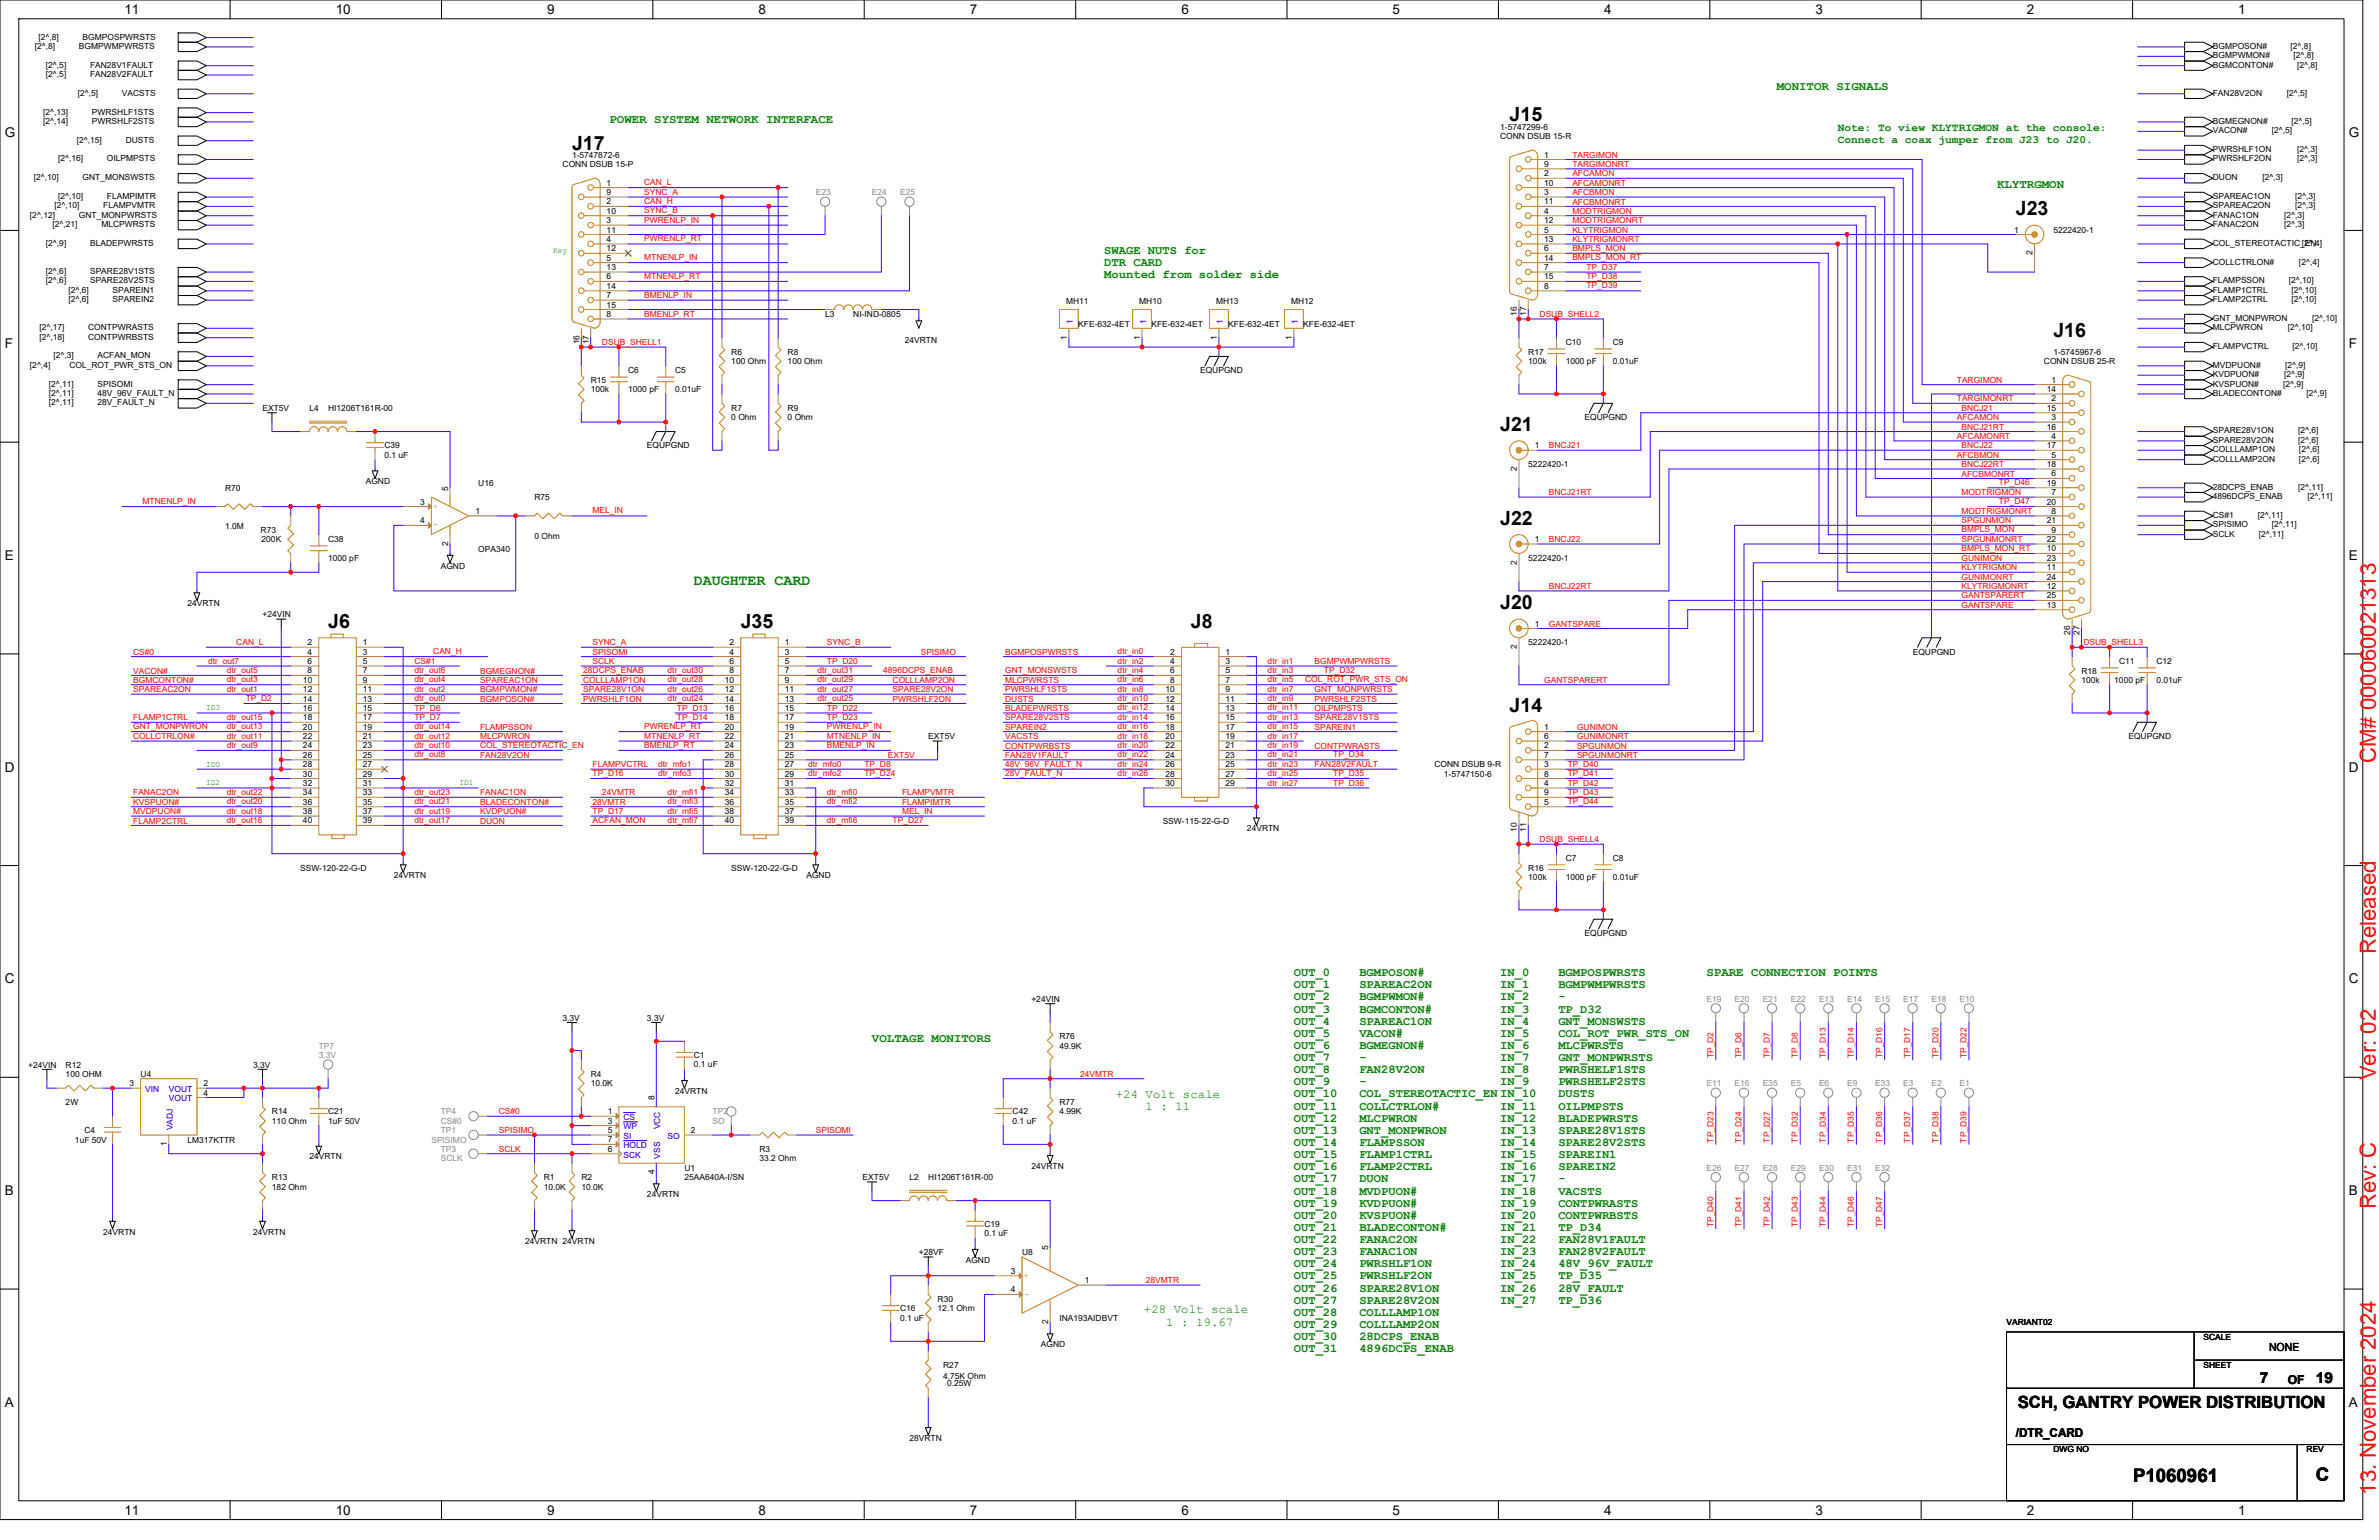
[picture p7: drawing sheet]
<svg xmlns="http://www.w3.org/2000/svg" width="432mm" height="279mm" viewBox="0 0 432 279" stroke-linecap="round" stroke-linejoin="round" font-family="sans-serif">
<defs><g id="words">
<g font-size="4" fill="#f00">
<text x="431.2" y="138.4" transform="rotate(-90 431.2 138.4)">CM# 000060021313</text>
<text x="431.2" y="173.1" transform="rotate(-90 431.2 173.1)">Released</text>
<text x="431.2" y="196" transform="rotate(-90 431.2 196)">Ver: 02</text>
<text x="431.2" y="219.3" transform="rotate(-90 431.2 219.3)">Rev: C</text>
<text x="431.2" y="271.2" transform="rotate(-90 431.2 271.2)">13. November 2024</text>
</g>
<g font-size="3.6">
<text x="274" y="22">J15</text>
<text x="103.8" y="27.1">J17</text>
<text x="365.9" y="39.1">J23</text>
<text x="372.7" y="61.2">J16</text>
<text x="272.3" y="78.2">J21</text>
<text x="272.3" y="95.2">J22</text>
<text x="59.6" y="113.9">J6</text>
<text x="134.5" y="113.9">J35</text>
<text x="216.1" y="113.9">J8</text>
<text x="272.3" y="110.5">J20</text>
<text x="274" y="129.2">J14</text>
</g>
<g font-size="3.4">
<text x="387.2" y="269">P1060961</text>
<text x="420.3" y="268.6">C</text>
</g>
<text font-size="3" x="366.2" y="255.4">SCH, GANTRY POWER DISTRIBUTION</text>
<text font-size="2.7" fill="#008000" x="125.9" y="106.1">DAUGHTER CARD</text>
<g font-size="2.7">
<text x="410.1" y="251">7</text>
<text x="420.3" y="251">19</text>
</g>
<g font-size="2.4">
<text x="22.6" y="2.5">11</text>
<text x="60.9" y="2.5">10</text>
<text x="99.3" y="2.5">9</text>
<text x="137.7" y="2.5">8</text>
<text x="176" y="2.5">7</text>
<text x="214.4" y="2.5">6</text>
<text x="252.8" y="2.5">5</text>
<text x="291.1" y="2.5">4</text>
<text x="329.5" y="2.5">3</text>
<text x="367.9" y="2.5">2</text>
<text x="406.3" y="2.5">1</text>
<text x=".9" y="24.8">G</text>
<text x="426.3" y="24.8">G</text>
<text x=".9" y="63.2">F</text>
<text x="426.3" y="63.2">F</text>
<text x=".9" y="101.6">E</text>
<text x="426.3" y="101.6">E</text>
<text x=".9" y="140">D</text>
<text x="426.3" y="140">D</text>
<text x=".9" y="178.4">C</text>
<text x="426.3" y="178.4">C</text>
<text x=".9" y="216.8">B</text>
<text x="426.3" y="216.8">B</text>
<text x=".9" y="255.2">A</text>
<text x="426.3" y="255.2">A</text>
<text x="22.6" y="274.8">11</text>
<text x="60.9" y="274.8">10</text>
<text x="99.3" y="274.8">9</text>
<text x="137.7" y="274.8">8</text>
<text x="176" y="274.8">7</text>
<text x="214.4" y="274.8">6</text>
<text x="252.8" y="274.8">5</text>
<text x="291.1" y="274.8">4</text>
<text x="329.5" y="274.8">3</text>
<text x="367.9" y="274.8">2</text>
<text x="406.3" y="274.8">1</text>
</g>
<g font-size="2.2" fill="#008000">
<text x="322.5" y="16.3">MONITOR SIGNALS</text>
<text x="110.6" y="22.2">POWER SYSTEM NETWORK INTERFACE</text>
<text x="362.5" y="34.2">KLYTRGMON</text>
<text x="200.4" y="46.1">SWAGE NUTS for</text>
<text x="200.4" y="48.3">DTR CARD</text>
<text x="200.4" y="50.5">Mounted from solder side</text>
<text x="234.8" y="177.1">OUT_0</text>
<text x="234.8" y="179.3">OUT_1</text>
<text x="246.7" y="177.1">BGMPOSON#</text>
<text x="246.7" y="179.3">SPAREAC2ON</text>
<text x="272.3" y="177.1">IN_0</text>
<text x="272.3" y="179.3">IN_1</text>
<text x="282.9" y="177.1">BGMPOSPWRSTS</text>
<text x="282.9" y="179.3">BGMPWMPWRSTS</text>
<text x="309.7" y="177.1">SPARE CONNECTION POINTS</text>
<text x="234.8" y="181.5">OUT_2</text>
<text x="234.8" y="183.7">OUT_3</text>
<text x="234.8" y="185.9">OUT_4</text>
<text x="246.7" y="181.5">BGMPWMON#</text>
<text x="246.7" y="183.7">BGMCONTON#</text>
<text x="246.7" y="185.9">SPAREAC1ON</text>
<text x="272.3" y="181.5">IN_2</text>
<text x="272.3" y="183.7">IN_3</text>
<text x="272.3" y="185.9">IN_4</text>
<text x="282.9" y="181.5">-</text>
<text x="282.9" y="183.7">TP_D32</text>
<text x="282.9" y="185.9">GNT_MONSWSTS</text>
<text x="158.3" y="189">VOLTAGE MONITORS</text>
<text x="234.8" y="188.1">OUT_5</text>
<text x="234.8" y="190.3">OUT_6</text>
<text x="246.7" y="188.1">VACON#</text>
<text x="246.7" y="190.3">BGMEGNON#</text>
<text x="272.3" y="188.1">IN_5</text>
<text x="272.3" y="190.3">IN_6</text>
<text x="282.9" y="188.1">COL_ROT_PWR_STS_ON</text>
<text x="282.9" y="190.3">MLCPWRSTS</text>
<text x="234.8" y="192.5">OUT_7</text>
<text x="234.8" y="194.7">OUT_8</text>
<text x="234.8" y="196.9">OUT_9</text>
<text x="246.7" y="192.5">-</text>
<text x="246.7" y="194.7">FAN28V2ON</text>
<text x="246.7" y="196.9">-</text>
<text x="272.3" y="192.5">IN_7</text>
<text x="272.3" y="194.7">IN_8</text>
<text x="272.3" y="196.9">IN_9</text>
<text x="282.9" y="192.5">GNT_MONPWRSTS</text>
<text x="282.9" y="194.7">PWRSHELF1STS</text>
<text x="282.9" y="196.9">PWRSHELF2STS</text>
<text x="202.5" y="199.2">+24 Volt scale</text>
<text x="207.9" y="201.4">1 : 11</text>
<text x="234.8" y="199.1">OUT_10</text>
<text x="234.8" y="201.3">OUT_11</text>
<text x="234.8" y="203.5">OUT_12</text>
<text x="246.7" y="199.1">COL_STEREOTACTIC_EN IN_10</text>
<text x="246.7" y="201.3">COLLCTRLON#</text>
<text x="246.7" y="203.5">MLCPWRON</text>
<text x="272.3" y="201.3">IN_11</text>
<text x="272.3" y="203.5">IN_12</text>
<text x="282.9" y="199.1">DUSTS</text>
<text x="282.9" y="201.3">OILPMPSTS</text>
<text x="282.9" y="203.5">BLADEPWRSTS</text>
<text x="234.8" y="205.7">OUT_13</text>
<text x="234.8" y="207.9">OUT_14</text>
<text x="246.7" y="205.7">GNT_MONPWRON</text>
<text x="246.7" y="207.9">FLAMPSSON</text>
<text x="272.3" y="205.7">IN_13</text>
<text x="272.3" y="207.9">IN_14</text>
<text x="282.9" y="205.7">SPARE28V1STS</text>
<text x="282.9" y="207.9">SPARE28V2STS</text>
<text x="234.8" y="210.1">OUT_15</text>
<text x="234.8" y="212.3">OUT_16</text>
<text x="234.8" y="214.5">OUT_17</text>
<text x="246.7" y="210.1">FLAMP1CTRL</text>
<text x="246.7" y="212.3">FLAMP2CTRL</text>
<text x="246.7" y="214.5">DUON</text>
<text x="272.3" y="210.1">IN_15</text>
<text x="272.3" y="212.3">IN_16</text>
<text x="272.3" y="214.5">IN_17</text>
<text x="282.9" y="210.1">SPAREIN1</text>
<text x="282.9" y="212.3">SPAREIN2</text>
<text x="282.9" y="214.5">-</text>
<text x="234.8" y="216.7">OUT_18</text>
<text x="234.8" y="218.9">OUT_19</text>
<text x="234.8" y="221.1">OUT_20</text>
<text x="246.7" y="216.7">MVDPUON#</text>
<text x="246.7" y="218.9">KVDPUON#</text>
<text x="246.7" y="221.1">KVSPUON#</text>
<text x="272.3" y="216.7">IN_18</text>
<text x="272.3" y="218.9">IN_19</text>
<text x="272.3" y="221.1">IN_20</text>
<text x="282.9" y="216.7">VACSTS</text>
<text x="282.9" y="218.9">CONTPWRASTS</text>
<text x="282.9" y="221.1">CONTPWRBSTS</text>
<text x="234.8" y="223.3">OUT_21</text>
<text x="234.8" y="225.5">OUT_22</text>
<text x="234.8" y="227.7">OUT_23</text>
<text x="246.7" y="223.3">BLADECONTON#</text>
<text x="246.7" y="225.5">FANAC2ON</text>
<text x="246.7" y="227.7">FANAC1ON</text>
<text x="272.3" y="223.3">IN_21</text>
<text x="272.3" y="225.5">IN_22</text>
<text x="272.3" y="227.7">IN_23</text>
<text x="282.9" y="223.3">TP_D34</text>
<text x="282.9" y="225.5">FAN28V1FAULT</text>
<text x="282.9" y="227.7">FAN28V2FAULT</text>
<text x="234.8" y="229.9">OUT_24</text>
<text x="234.8" y="232.1">OUT_25</text>
<text x="246.7" y="229.9">PWRSHLF1ON</text>
<text x="246.7" y="232.1">PWRSHLF2ON</text>
<text x="272.3" y="229.9">IN_24</text>
<text x="272.3" y="232.1">IN_25</text>
<text x="282.9" y="229.9">48V_96V_FAULT</text>
<text x="282.9" y="232.1">TP_D35</text>
<text x="207.6" y="238.3">+28 Volt scale</text>
<text x="234.8" y="234.3">OUT_26</text>
<text x="234.8" y="236.5">OUT_27</text>
<text x="234.8" y="238.7">OUT_28</text>
<text x="246.7" y="234.3">SPARE28V1ON</text>
<text x="246.7" y="236.5">SPARE28V2ON</text>
<text x="246.7" y="238.7">COLLLAMP1ON</text>
<text x="272.3" y="234.3">IN_26</text>
<text x="272.3" y="236.5">IN_27</text>
<text x="282.9" y="234.3">28V_FAULT</text>
<text x="282.9" y="236.5">TP_D36</text>
<text x="211.7" y="240.5">1 : 19.67</text>
<text x="234.8" y="240.9">OUT_29</text>
<text x="234.8" y="243.1">OUT_30</text>
<text x="234.8" y="245.3">OUT_31</text>
<text x="246.7" y="240.9">COLLLAMP2ON</text>
<text x="246.7" y="243.1">28DCPS_ENAB</text>
<text x="246.7" y="245.3">4896DCPS_ENAB</text>
</g>
<g font-size="2.2">
<text x="415.2" y="251.2">OF</text>
<text x="365.9" y="260.7">/DTR_CARD</text>
</g>
<g font-size="2" fill="#008000">
<text x="333.6" y="23.8">Note: To view KLYTRIGMON at the console:</text>
<text x="333.6" y="25.9">Connect a coax jumper from J23 to J20.</text>
</g>
<text font-size="2" x="411.8" y="245.2">NONE</text>
<g font-size="1.5">
<text x="6.3" y="8.9">[2^,8]</text>
<text x="7" y="7.2">[2^,8]</text>
<text x="14.3" y="8.9">BGMPWMPWRSTS</text>
<text x="15" y="7.2">BGMPOSPWRSTS</text>
<text x="401.6" y="8.9">BGMPOSON#</text>
<text x="401.6" y="10.6">BGMPWMON#</text>
<text x="415.8" y="8.9">[2^,8]</text>
<text x="416.3" y="10.6">[2^,8]</text>
<text x="8.3" y="12.3">[2^,5]</text>
<text x="8.3" y="14">[2^,5]</text>
<text x="14.1" y="17.4">[2^,5]</text>
<text x="16.3" y="12.3">FAN28V1FAULT</text>
<text x="16.3" y="14">FAN28V2FAULT</text>
<text x="22.1" y="17.4">VACSTS</text>
<text x="401.6" y="17.4">FAN28V2ON</text>
<text x="401.6" y="12.3">BGMCONTON#</text>
<text x="415.1" y="17.4">[2^,5]</text>
<text x="416.9" y="12.3">[2^,8]</text>
<text x="7.8" y="20.8">[2^,13]</text>
<text x="7.8" y="22.5">[2^,14]</text>
<text x="16.7" y="20.8">PWRSHLF1STS</text>
<text x="16.7" y="22.5">PWRSHLF2STS</text>
<text x="272.3" y="23.5">1-5747299-6</text>
<text x="401.6" y="22.5">BGMEGNON#</text>
<text x="415.9" y="22.5">[2^,5]</text>
<text x="10.6" y="29.3">[2^,16]</text>
<text x="13.9" y="25.9">[2^,15]</text>
<text x="19.4" y="29.3">OILPMPSTS</text>
<text x="22.8" y="25.9">DUSTS</text>
<text x="103.8" y="28.6">1-5747872-6</text>
<text x="272.3" y="25.2">CONN DSUB 15-R</text>
<text x="280.3" y="28.6">1</text>
<text x="401.6" y="24.2">VACON#</text>
<text x="401.6" y="27.6">PWRSHLF1ON</text>
<text x="401.6" y="29.3">PWRSHLF2ON</text>
<text x="412.3" y="24.2">[2^,5]</text>
<text x="416.9" y="27.6">[2^,3]</text>
<text x="416.9" y="29.3">[2^,3]</text>
<text x="6.1" y="32.7">[2^,10]</text>
<text x="15" y="32.7">GNT_MONSWSTS</text>
<text x="102.1" y="30.3">CONN DSUB 15-P</text>
<text x="110.1" y="35.4">9</text>
<text x="110.1" y="33.7">1</text>
<text x="280.3" y="35.4">3</text>
<text x="280.3" y="33.7">10</text>
<text x="280.3" y="32">2</text>
<text x="280.3" y="30.3">9</text>
<text x="401.6" y="32.7">DUON</text>
<text x="410.7" y="32.7">[2^,3]</text>
<text x="5.4" y="39.5">[2^,12]</text>
<text x="9.5" y="41.2">[2^,21]</text>
<text x="9.9" y="37.8">[2^,10]</text>
<text x="10.6" y="36.1">[2^,10]</text>
<text x="14.3" y="39.5">GNT_MONPWRSTS</text>
<text x="18.4" y="41.2">MLCPWRSTS</text>
<text x="18.7" y="37.8">FLAMPVMTR</text>
<text x="19.4" y="36.1">FLAMPIMTR</text>
<text x="110.1" y="40.5">3</text>
<text x="110.1" y="38.8">10</text>
<text x="110.1" y="37.1">2</text>
<text x="280.3" y="40.5">12</text>
<text x="280.3" y="38.8">4</text>
<text x="280.3" y="37.1">11</text>
<text x="401.6" y="36.1">SPAREAC1ON</text>
<text x="401.6" y="37.8">SPAREAC2ON</text>
<text x="401.6" y="39.5">FANAC1ON</text>
<text x="401.6" y="41.2">FANAC2ON</text>
<text x="414.6" y="39.5">[2^,3]</text>
<text x="414.6" y="41.2">[2^,3]</text>
<text x="416.6" y="36.1">[2^,3]</text>
<text x="416.6" y="37.8">[2^,3]</text>
<text x="8.3" y="44.6">[2^,9]</text>
<text x="16.3" y="44.6">BLADEPWRSTS</text>
<text x="110.1" y="47.3">5</text>
<text x="110.1" y="45.6">12</text>
<text x="110.1" y="43.9">4</text>
<text x="110.1" y="42.2">11</text>
<text x="280.3" y="47.3">14</text>
<text x="280.3" y="45.6">6</text>
<text x="280.3" y="43.9">13</text>
<text x="280.3" y="42.2">5</text>
<text x="365.6" y="42.2">1</text>
<text x="368.9" y="46.3" transform="rotate(-90 368.9 46.3)">2</text>
<text x="372.7" y="42.2">5222420-1</text>
<text x="401.6" y="44.6">COL_STEREOTACTIC_EN</text>
<text x="417.8" y="44.6">[2^,4]</text>
<text x="8.3" y="49.7">[2^,6]</text>
<text x="8.3" y="51.4">[2^,6]</text>
<text x="12.4" y="53.1">[2^,6]</text>
<text x="16.3" y="49.7">SPARE28V1STS</text>
<text x="16.3" y="51.4">SPARE28V2STS</text>
<text x="20.4" y="53.1">SPAREIN1</text>
<text x="110.1" y="52.4">14</text>
<text x="110.1" y="50.7">6</text>
<text x="110.1" y="49">13</text>
<text x="280.3" y="52.4">8</text>
<text x="280.3" y="50.7">15</text>
<text x="280.3" y="49">7</text>
<text x="401.6" y="48">COLLCTRLON#</text>
<text x="401.6" y="51.4">FLAMPSSON</text>
<text x="401.6" y="53.1">FLAMP1CTRL</text>
<text x="415.4" y="51.4">[2^,10]</text>
<text x="415.9" y="53.1">[2^,10]</text>
<text x="417.3" y="48">[2^,4]</text>
<text x="7.2" y="59.9">[2^,17]</text>
<text x="12.4" y="54.8">[2^,6]</text>
<text x="16" y="59.9">CONTPWRASTS</text>
<text x="20.4" y="54.8">SPAREIN2</text>
<text x="110.1" y="57.5">8</text>
<text x="110.1" y="55.8">15</text>
<text x="110.1" y="54.1">7</text>
<text x="149.8" y="57.5">L3</text>
<text x="154.9" y="57.5">NI-IND-0805</text>
<text x="193.5" y="55.2">MH11</text>
<text x="195.7" y="59.2">KFE-632-4ET</text>
<text x="206.8" y="55.2">MH10</text>
<text x="209" y="59.2">KFE-632-4ET</text>
<text x="220.7" y="55.2">MH13</text>
<text x="222.9" y="59.2">KFE-632-4ET</text>
<text x="234.3" y="55.2">MH12</text>
<text x="236.6" y="59.2">KFE-632-4ET</text>
<text x="275.3" y="57.3" transform="rotate(-90 275.3 57.3)">16</text>
<text x="277" y="57.3" transform="rotate(-90 277 57.3)">17</text>
<text x="401.6" y="54.8">FLAMP2CTRL</text>
<text x="401.6" y="58.2">GNT_MONPWRON</text>
<text x="401.6" y="59.9">MLCPWRON</text>
<text x="415.2" y="59.9">[2^,10]</text>
<text x="415.9" y="54.8">[2^,10]</text>
<text x="419.7" y="58.2">[2^,10]</text>
<text x="7.2" y="61.6">[2^,18]</text>
<text x="9.7" y="65">[2^,3]</text>
<text x="16" y="61.6">CONTPWRBSTS</text>
<text x="17.7" y="65">ACFAN_MON</text>
<text x="105.2" y="62.4" transform="rotate(-90 105.2 62.4)">16</text>
<text x="106.8" y="62.4" transform="rotate(-90 106.8 62.4)">17</text>
<text x="132.7" y="64.3">R6</text>
<text x="143" y="64.3">R8</text>
<text x="164.2" y="62.3">24VRTN</text>
<text x="193.7" y="61.6" transform="rotate(-90 193.7 61.6)">1</text>
<text x="206.9" y="61.6" transform="rotate(-90 206.9 61.6)">1</text>
<text x="220.9" y="61.6" transform="rotate(-90 220.9 61.6)">1</text>
<text x="234.5" y="61.6" transform="rotate(-90 234.5 61.6)">1</text>
<text x="277.4" y="64.3">R17</text>
<text x="284.2" y="62.7">C10</text>
<text x="292.7" y="62.7">C9</text>
<text x="372.7" y="64.3">1-5745967-6</text>
<text x="401.6" y="63.3">FLAMPVCTRL</text>
<text x="416.1" y="63.3">[2^,10]</text>
<text x="5.4" y="66.7">[2^,4]</text>
<text x="8.8" y="70.1">[2^,11]</text>
<text x="8.8" y="71.8">[2^,11]</text>
<text x="12.6" y="66.7">COL_ROT_PWR_STS_ON</text>
<text x="17.7" y="70.1">SPISOMI</text>
<text x="17.7" y="71.8">48V_96V_FAULT_N</text>
<text x="107.2" y="69.4">R15</text>
<text x="107.2" y="71.2">100k</text>
<text x="114" y="67.8">C6</text>
<text x="114" y="71.2">1000 pF</text>
<text x="122.5" y="67.8">C5</text>
<text x="122.5" y="71.2">0.01uF</text>
<text x="132.7" y="66">100 Ohm</text>
<text x="143" y="66">100 Ohm</text>
<text x="217.8" y="67.8">EQUPGND</text>
<text x="277.4" y="66">100k</text>
<text x="284.2" y="66">1000 pF</text>
<text x="292.7" y="66">0.01uF</text>
<text x="371" y="66">CONN DSUB 25-R</text>
<text x="371.5" y="71.1">14</text>
<text x="372.4" y="69.4">1</text>
<text x="401.6" y="66.7">MVDPUON#</text>
<text x="401.6" y="68.4">KVDPUON#</text>
<text x="401.6" y="70.1">KVSPUON#</text>
<text x="401.6" y="71.8">BLADECONTON#</text>
<text x="414.4" y="70.1">[2^,9]</text>
<text x="414.6" y="68.4">[2^,9]</text>
<text x="414.7" y="66.7">[2^,9]</text>
<text x="418.7" y="71.8">[2^,9]</text>
<text x="8.8" y="73.5">[2^,11]</text>
<text x="17.7" y="73.5">28V_FAULT_N</text>
<text x="47.6" y="74.5">EXT5V</text>
<text x="56.2" y="74.5">L4</text>
<text x="59.6" y="74.5">HI1206T161R-00</text>
<text x="132.7" y="74.5">R7</text>
<text x="132.7" y="76.3">0 Ohm</text>
<text x="143" y="74.5">R9</text>
<text x="143" y="76.3">0 Ohm</text>
<text x="287.6" y="76.3">EQUPGND</text>
<text x="371.5" y="77.9">16</text>
<text x="371.5" y="74.5">15</text>
<text x="372.4" y="76.2">3</text>
<text x="372.4" y="72.8">2</text>
<text x="69.8" y="81.4">C39</text>
<text x="69.8" y="83.1">0.1 uF</text>
<text x="117.4" y="81.4">EQUPGND</text>
<text x="278.6" y="81.3">1</text>
<text x="371.5" y="81.3">17</text>
<text x="372.4" y="83">5</text>
<text x="372.4" y="79.6">4</text>
<text x="401.6" y="78.6">SPARE28V1ON</text>
<text x="401.6" y="80.3">SPARE28V2ON</text>
<text x="401.6" y="82">COLLLAMP1ON</text>
<text x="401.6" y="83.8">COLLLAMP2ON</text>
<text x="417.1" y="78.6">[2^,6]</text>
<text x="417.1" y="80.3">[2^,6]</text>
<text x="417.3" y="82">[2^,6]</text>
<text x="417.3" y="83.8">[2^,6]</text>
<text x="40.9" y="89">R70</text>
<text x="66.4" y="87.8">AGND</text>
<text x="81.3" y="89" transform="rotate(-90 81.3 89)">5</text>
<text x="86.8" y="88.2">U16</text>
<text x="275.3" y="85.4" transform="rotate(-90 275.3 85.4)">2</text>
<text x="277.4" y="84.8">5222420-1</text>
<text x="371.5" y="88.1">19</text>
<text x="371.5" y="84.7">18</text>
<text x="372.4" y="89.8">7</text>
<text x="372.4" y="86.4">6</text>
<text x="401.6" y="88.9">28DCPS_ENAB</text>
<text x="417.1" y="88.9">[2^,11]</text>
<text x="40.9" y="96">1.0M</text>
<text x="76.3" y="91.5">3</text>
<text x="76.3" y="95">4</text>
<text x="86.3" y="93.2">1</text>
<text x="97" y="90.7">R75</text>
<text x="371.5" y="95">21</text>
<text x="371.5" y="91.5">20</text>
<text x="372.4" y="93.2">8</text>
<text x="401.6" y="90.6">4896DCPS_ENAB</text>
<text x="401.6" y="94">CS#1</text>
<text x="401.6" y="95.7">SPISIMO</text>
<text x="409.8" y="94">[2^,11]</text>
<text x="412.3" y="95.7">[2^,11]</text>
<text x="418.8" y="90.6">[2^,11]</text>
<text x="47.3" y="96.7">R73</text>
<text x="47.5" y="98.4">200K</text>
<text x="59.6" y="98.4">C38</text>
<text x="59.6" y="101.8">1000 pF</text>
<text x="81.3" y="99" transform="rotate(-90 81.3 99)">2</text>
<text x="86.8" y="100.1">OPA340</text>
<text x="97" y="97.7">0 Ohm</text>
<text x="277.4" y="101.8">5222420-1</text>
<text x="278.6" y="98.3">1</text>
<text x="371.5" y="101.7">23</text>
<text x="371.5" y="100.1">10</text>
<text x="371.5" y="98.3">22</text>
<text x="372.4" y="96.6">9</text>
<text x="401.6" y="97.4">SCLK</text>
<text x="410" y="97.4">[2^,11]</text>
<text x="80" y="103.1">AGND</text>
<text x="275.3" y="102.4" transform="rotate(-90 275.3 102.4)">2</text>
<text x="371.5" y="106.8">12</text>
<text x="371.5" y="105.2">24</text>
<text x="371.5" y="103.5">11</text>
<text x="34" y="110">24VRTN</text>
<text x="47.6" y="112">+24VIN</text>
<text x="278.6" y="113.7">1</text>
<text x="371.5" y="110.3">13</text>
<text x="371.5" y="108.6">25</text>
<text x="55.8" y="117.1">2</text>
<text x="55.8" y="118.8">4</text>
<text x="65.8" y="117.1">1</text>
<text x="65.8" y="118.8">3</text>
<text x="132.4" y="117.1">2</text>
<text x="132.4" y="118.8">4</text>
<text x="142.4" y="117.1">1</text>
<text x="142.4" y="118.8">3</text>
<text x="212.4" y="118.8">2</text>
<text x="222.4" y="118.8">1</text>
<text x="275.3" y="117.8" transform="rotate(-90 275.3 117.8)">2</text>
<text x="277.4" y="117.1">5222420-1</text>
<text x="347.2" y="118.8">EQUPGND</text>
<text x="375.8" y="115.2" transform="rotate(-90 375.8 115.2)">26</text>
<text x="377.4" y="115.2" transform="rotate(-90 377.4 115.2)">27</text>
<text x="55" y="123.9">10</text>
<text x="55" y="125.6">12</text>
<text x="55.8" y="120.5">6</text>
<text x="55.8" y="122.2">8</text>
<text x="65.8" y="120.5">5</text>
<text x="65.8" y="122.2">7</text>
<text x="65.8" y="123.9">9</text>
<text x="65.8" y="125.6">11</text>
<text x="131.6" y="123.9">10</text>
<text x="131.6" y="125.6">12</text>
<text x="132.4" y="120.5">6</text>
<text x="132.4" y="122.2">8</text>
<text x="142.4" y="120.5">5</text>
<text x="142.4" y="122.2">7</text>
<text x="142.4" y="123.9">9</text>
<text x="142.4" y="125.6">11</text>
<text x="211.6" y="125.6">10</text>
<text x="212.4" y="120.5">4</text>
<text x="212.4" y="122.2">6</text>
<text x="212.4" y="123.9">8</text>
<text x="222.4" y="120.5">3</text>
<text x="222.4" y="122.2">5</text>
<text x="222.4" y="123.9">7</text>
<text x="222.4" y="125.6">9</text>
<text x="377.8" y="122.2">R18</text>
<text x="377.8" y="123.9">100k</text>
<text x="383.8" y="123.9">1000 pF</text>
<text x="384.6" y="120.5">C11</text>
<text x="391.4" y="120.5">C12</text>
<text x="391.4" y="123.9">0.01uF</text>
<text x="55" y="127.3">14</text>
<text x="55" y="129">16</text>
<text x="55" y="130.7">18</text>
<text x="65.8" y="127.3">13</text>
<text x="65.8" y="129">15</text>
<text x="65.8" y="130.7">17</text>
<text x="131.6" y="127.3">14</text>
<text x="131.6" y="129">16</text>
<text x="131.6" y="130.7">18</text>
<text x="142.4" y="127.3">13</text>
<text x="142.4" y="129">15</text>
<text x="142.4" y="130.7">17</text>
<text x="211.6" y="127.3">12</text>
<text x="211.6" y="129">14</text>
<text x="211.6" y="130.7">16</text>
<text x="222.4" y="127.3">11</text>
<text x="222.4" y="129">13</text>
<text x="222.4" y="130.7">15</text>
<text x="55" y="132.4">20</text>
<text x="55" y="134.1">22</text>
<text x="55" y="135.8">24</text>
<text x="55" y="137.5">26</text>
<text x="65.8" y="132.4">19</text>
<text x="65.8" y="134.1">21</text>
<text x="65.8" y="135.8">23</text>
<text x="65.8" y="137.5">25</text>
<text x="131.6" y="132.4">20</text>
<text x="131.6" y="134.1">22</text>
<text x="131.6" y="135.8">24</text>
<text x="131.6" y="137.5">26</text>
<text x="142.4" y="132.4">19</text>
<text x="142.4" y="134.1">21</text>
<text x="142.4" y="135.8">23</text>
<text x="142.4" y="137.5">25</text>
<text x="168.5" y="134.1">EXT5V</text>
<text x="211.6" y="132.4">18</text>
<text x="211.6" y="134.1">20</text>
<text x="211.6" y="135.8">22</text>
<text x="211.6" y="137.5">24</text>
<text x="222.4" y="132.4">17</text>
<text x="222.4" y="134.1">19</text>
<text x="222.4" y="135.8">21</text>
<text x="222.4" y="137.5">23</text>
<text x="280.3" y="137.5">7</text>
<text x="280.3" y="135.8">2</text>
<text x="280.3" y="134.1">6</text>
<text x="280.3" y="132.4">1</text>
<text x="386.3" y="134.1">EQUPGND</text>
<text x="55" y="139.2">28</text>
<text x="55" y="140.9">30</text>
<text x="55" y="142.6">32</text>
<text x="65.8" y="139.2">27</text>
<text x="65.8" y="140.9">29</text>
<text x="65.8" y="142.6">31</text>
<text x="131.6" y="139.2">28</text>
<text x="131.6" y="140.9">30</text>
<text x="131.6" y="142.6">32</text>
<text x="142.4" y="139.2">27</text>
<text x="142.4" y="140.9">29</text>
<text x="142.4" y="142.6">31</text>
<text x="211.6" y="139.2">26</text>
<text x="211.6" y="140.9">28</text>
<text x="211.6" y="142.6">30</text>
<text x="222.4" y="139.2">25</text>
<text x="222.4" y="140.9">27</text>
<text x="222.4" y="142.6">29</text>
<text x="260.4" y="139.2">CONN DSUB 9-R</text>
<text x="262.1" y="140.9">1-5747150-6</text>
<text x="280.3" y="142.6">4</text>
<text x="280.3" y="140.9">8</text>
<text x="280.3" y="139.2">3</text>
<text x="55" y="144.3">34</text>
<text x="55" y="146">36</text>
<text x="55" y="147.7">38</text>
<text x="55" y="149.4">40</text>
<text x="65.8" y="144.3">33</text>
<text x="65.8" y="146">35</text>
<text x="65.8" y="147.7">37</text>
<text x="65.8" y="149.4">39</text>
<text x="131.6" y="144.3">34</text>
<text x="131.6" y="146">36</text>
<text x="131.6" y="147.7">38</text>
<text x="131.6" y="149.4">40</text>
<text x="142.4" y="144.3">33</text>
<text x="142.4" y="146">35</text>
<text x="142.4" y="147.7">37</text>
<text x="142.4" y="149.4">39</text>
<text x="211" y="149.4">SSW-115-22-G-D</text>
<text x="280.3" y="146">5</text>
<text x="280.3" y="144.3">9</text>
<text x="226.3" y="150.8">24VRTN</text>
<text x="275.3" y="150.9" transform="rotate(-90 275.3 150.9)">10</text>
<text x="277" y="150.9" transform="rotate(-90 277 150.9)">11</text>
<text x="54.5" y="157.9">SSW-120-22-G-D</text>
<text x="71.5" y="159.3">24VRTN</text>
<text x="132.7" y="157.9">SSW-120-22-G-D</text>
<text x="146.4" y="159.3">AGND</text>
<text x="277.4" y="157.9">R16</text>
<text x="277.4" y="159.6">100k</text>
<text x="284.2" y="156.3">C7</text>
<text x="284.2" y="159.6">1000 pF</text>
<text x="292.7" y="156.3">C8</text>
<text x="292.7" y="159.6">0.01uF</text>
<text x="287.6" y="169.9">EQUPGND</text>
<text x="102.1" y="185.2">3.3V</text>
<text x="117.4" y="185.2">3.3V</text>
<text x="187.2" y="181.8">+24VIN</text>
<text x="125.9" y="192">C1</text>
<text x="192.3" y="188.6">R76</text>
<text x="192.3" y="190.3">49.9K</text>
<text x="5.1" y="193.7">+24VIN</text>
<text x="11.9" y="193.7">R12</text>
<text x="11.9" y="195.4">100 OHM</text>
<text x="23.5" y="197.1">3</text>
<text x="25.5" y="195.4">U4</text>
<text x="36.9" y="197.1">2</text>
<text x="46" y="193.7">3.3V</text>
<text x="107.2" y="195.4">R4</text>
<text x="107.2" y="197.1">10.0K</text>
<text x="125.9" y="193.7">0.1 uF</text>
<text x="11.9" y="200.5">2W</text>
<text x="36.9" y="198.8">4</text>
<text x="49.4" y="202.2">R14</text>
<text x="49.4" y="203.9">110 Ohm</text>
<text x="59.6" y="202.2">C21</text>
<text x="59.6" y="203.9">1uF 50V</text>
<text x="110.3" y="202.2">1</text>
<text x="110.3" y="203.9">3</text>
<text x="118.8" y="199.6" transform="rotate(-90 118.8 199.6)">8</text>
<text x="122.5" y="198.5">24VRTN</text>
<text x="183.8" y="202.2">C42</text>
<text x="183.8" y="203.9">0.1 uF</text>
<text x="192.3" y="200.5">R77</text>
<text x="192.3" y="202.2">4.99K</text>
<text x="13.6" y="207.3">1uF 50V</text>
<text x="15.3" y="205.6">C4</text>
<text x="30.3" y="208" transform="rotate(-90 30.3 208)">1</text>
<text x="34" y="207.3">LM317KTTR</text>
<text x="110.3" y="205.6">5</text>
<text x="110.3" y="209">6</text>
<text x="110.3" y="207.3">7</text>
<text x="125.4" y="205.6">2</text>
<text x="137.9" y="209">R3</text>
<text x="49.4" y="214.1">R13</text>
<text x="49.4" y="215.8">182 Ohm</text>
<text x="56.2" y="210.4">24VRTN</text>
<text x="98.7" y="214.1">R1</text>
<text x="98.7" y="215.8">10.0K</text>
<text x="105.5" y="214.1">R2</text>
<text x="105.5" y="215.8">10.0K</text>
<text x="118.8" y="213.1" transform="rotate(-90 118.8 213.1)">4</text>
<text x="124.2" y="212.4">U1</text>
<text x="124.2" y="214.1">25AA640A-I/SN</text>
<text x="137.9" y="210.7">33.2 Ohm</text>
<text x="156.6" y="214.1">EXT5V</text>
<text x="165.1" y="214.1">L2</text>
<text x="168.5" y="214.1">HI1206T161R-00</text>
<text x="187.2" y="212.1">24VRTN</text>
<text x="117.4" y="217.2">24VRTN</text>
<text x="18.7" y="224">24VRTN</text>
<text x="46" y="224">24VRTN</text>
<text x="95.3" y="225.7">24VRTN 24VRTN</text>
<text x="166.8" y="227.7">+28VF</text>
<text x="178.7" y="222.6">C19</text>
<text x="178.7" y="224.3">0.1 uF</text>
<text x="185.5" y="227.7">U8</text>
<text x="190.2" y="226.9" transform="rotate(-90 190.2 226.9)">5</text>
<text x="175.3" y="229.1">AGND</text>
<text x="183.5" y="231.1">3</text>
<text x="196.9" y="232.8">1</text>
<text x="163.4" y="237.9">C16</text>
<text x="163.4" y="239.6">0.1 uF</text>
<text x="170.2" y="236.2">R30</text>
<text x="170.2" y="237.9">12.1 Ohm</text>
<text x="183.5" y="234.5">4</text>
<text x="192.3" y="239.6">INA193AIDBVT</text>
<text x="188.9" y="244.4">AGND</text>
<text x="190.2" y="240.3" transform="rotate(-90 190.2 240.3)">2</text>
<text x="364.2" y="240.5">VARIANT02</text>
<text x="399.9" y="243">SCALE</text>
<text x="171.2" y="248.1">R27</text>
<text x="171.2" y="250.2">4.75K Ohm</text>
<text x="171.9" y="251.5">0.25W</text>
<text x="399.9" y="248.1">SHEET</text>
<text x="165.1" y="261.4">28VRTN</text>
<text x="372.7" y="263.5">DWG NO</text>
<text x="418.7" y="263.5">REV</text>
</g>
<g font-size="1.5" fill="#f00">
<text x="285.4" y="28.6">TARGIMON</text>
<text x="116.9" y="33.6">CAN_L</text>
<text x="116.9" y="35.3">SYNC_A</text>
<text x="285.4" y="30.3">TARGIMONRT</text>
<text x="285.4" y="32">AFCAMON</text>
<text x="285.4" y="33.7">AFCAMONRT</text>
<text x="285.4" y="35.4">AFCBMON</text>
<text x="116.9" y="37">CAN_H</text>
<text x="116.9" y="40.4">PWRENLP_IN</text>
<text x="116.9" y="38.7">SYNC_B</text>
<text x="285.4" y="37.1">AFCBMONRT</text>
<text x="285.4" y="38.8">MODTRIGMON</text>
<text x="285.4" y="40.5">MODTRIGMONRT</text>
<text x="116.9" y="47.2">MTNENLP_IN</text>
<text x="116.9" y="43.8">PWRENLP_RT</text>
<text x="285.4" y="42.2">KLYTRIGMON</text>
<text x="285.4" y="43.9">KLYTRIGMONRT</text>
<text x="285.4" y="45.5">BMPLS_MON</text>
<text x="285.4" y="47.2">BMPLS_MON_RT</text>
<text x="116.9" y="50.6">MTNENLP_RT</text>
<text x="288" y="48.9">TP_D37</text>
<text x="288" y="50.6">TP_D38</text>
<text x="288" y="52.3">TP_D39</text>
<text x="116.9" y="54">BMENLP_IN</text>
<text x="116.9" y="57.4">BMENLP_RT</text>
<text x="279.4" y="57.4">DSUB_SHELL2</text>
<text x="109.3" y="62.5">DSUB_SHELL1</text>
<text x="355.2" y="69.4">TARGIMON</text>
<text x="355.2" y="72.8">TARGIMONRT</text>
<text x="355.2" y="76.2">AFCAMON</text>
<text x="356" y="74.5">BNCJ21</text>
<text x="356" y="78">BNCJ21RT</text>
<text x="281.1" y="81.3">BNCJ21</text>
<text x="355.2" y="79.7">AFCAMONRT</text>
<text x="355.2" y="83.1">AFCBMON</text>
<text x="356" y="81.3">BNCJ22</text>
<text x="281.1" y="89.9">BNCJ21RT</text>
<text x="356" y="86.5">AFCBMONRT</text>
<text x="356" y="89.9">MODTRIGMON</text>
<text x="356" y="84.8">BNCJ22RT</text>
<text x="362.8" y="88.1">TP_D46</text>
<text x="25.9" y="91.5">MTNENLP_IN</text>
<text x="107.5" y="93.2">MEL_IN</text>
<text x="356" y="93.3">MODTRIGMONRT</text>
<text x="356" y="95">SPGUNMON</text>
<text x="362.8" y="91.5">TP_D47</text>
<text x="281.1" y="98.4">BNCJ22</text>
<text x="356" y="101.8">GUNIMON</text>
<text x="356" y="96.6">BMPLS_MON</text>
<text x="356" y="100">BMPLS_MON_RT</text>
<text x="356" y="98.4">SPGUNMONRT</text>
<text x="281.1" y="106.9">BNCJ22RT</text>
<text x="356" y="103.5">KLYTRIGMON</text>
<text x="356" y="106.9">KLYTRIGMONRT</text>
<text x="356" y="105.2">GUNIMONRT</text>
<text x="281.1" y="113.7">GANTSPARE</text>
<text x="356" y="110.3">GANTSPARE</text>
<text x="356" y="108.6">GANTSPARERT</text>
<text x="24.2" y="118.8">CS#0</text>
<text x="42.9" y="117">CAN_L</text>
<text x="78.6" y="118.7">CAN_H</text>
<text x="107.5" y="117">SYNC_A</text>
<text x="107.5" y="118.8">SPISOMI</text>
<text x="150.1" y="117">SYNC_B</text>
<text x="167.1" y="118.8">SPISIMO</text>
<text x="182.4" y="118.8">BGMPOSPWRSTS</text>
<text x="202.9" y="118.7">dtr_in0</text>
<text x="378.1" y="117">DSUB_SHELL3</text>
<text x="24.2" y="125.6">SPAREAC2ON</text>
<text x="24.2" y="122.2">VACON#</text>
<text x="24.2" y="123.9">BGMCONTON#</text>
<text x="37.8" y="120.4">dtr_out7</text>
<text x="41.2" y="125.5">dtr_out1</text>
<text x="41.2" y="122.1">dtr_out5</text>
<text x="41.2" y="123.8">dtr_out3</text>
<text x="75.2" y="120.5">CS#1</text>
<text x="75.2" y="125.5">dtr_out2</text>
<text x="75.2" y="122.1">dtr_out6</text>
<text x="75.2" y="123.8">dtr_out4</text>
<text x="87.1" y="125.6">BGMPWMON#</text>
<text x="87.1" y="122.2">BGMEGNON#</text>
<text x="87.1" y="123.9">SPAREAC1ON</text>
<text x="105.9" y="122.1">28DCPS_ENAB</text>
<text x="105.9" y="123.9">COLLLAMP1ON</text>
<text x="105.9" y="125.6">SPARE28V1ON</text>
<text x="107.5" y="120.5">SCLK</text>
<text x="121.2" y="122.1">dtr_out30</text>
<text x="121.2" y="123.8">dtr_out28</text>
<text x="121.2" y="125.5">dtr_out26</text>
<text x="148.4" y="122.1">dtr_out31</text>
<text x="148.4" y="125.5">dtr_out27</text>
<text x="148.4" y="123.8">dtr_out29</text>
<text x="150.1" y="120.4">TP_D20</text>
<text x="160.3" y="122.1">4896DCPS_ENAB</text>
<text x="162" y="125.6">SPARE28V2ON</text>
<text x="162" y="123.9">COLLLAMP2ON</text>
<text x="182.4" y="122.1">GNT_MONSWSTS</text>
<text x="182.4" y="123.9">MLCPWRSTS</text>
<text x="182.4" y="125.6">PWRSHLF1STS</text>
<text x="202.9" y="123.8">dtr_in6</text>
<text x="202.9" y="125.5">dtr_in8</text>
<text x="202.9" y="120.4">dtr_in2</text>
<text x="202.9" y="122.1">dtr_in4</text>
<text x="230.1" y="123.8">dtr_in5</text>
<text x="230.1" y="122.1">dtr_in3</text>
<text x="230.1" y="120.4">dtr_in1</text>
<text x="230.1" y="125.5">dtr_in7</text>
<text x="236.9" y="123.8">COL_ROT_PWR_STS_ON</text>
<text x="238.6" y="120.5">BGMPWMPWRSTS</text>
<text x="238.6" y="125.5">GNT_MONPWRSTS</text>
<text x="240.3" y="122.1">TP_D32</text>
<text x="280.3" y="123.9">GANTSPARERT</text>
<text x="24.2" y="130.7">FLAMP1CTRL</text>
<text x="41.2" y="130.6">dtr_out15</text>
<text x="44.6" y="127.2">TP_D2</text>
<text x="75.2" y="128.9">TP_D6</text>
<text x="75.2" y="130.6">TP_D7</text>
<text x="75.2" y="127.2">dtr_out0</text>
<text x="87.1" y="127.3">BGMPOSON#</text>
<text x="105.9" y="127.3">PWRSHLF1ON</text>
<text x="121.2" y="127.2">dtr_out24</text>
<text x="122.9" y="130.6">TP_D14</text>
<text x="122.9" y="128.9">TP_D13</text>
<text x="148.4" y="127.2">dtr_out25</text>
<text x="150.1" y="128.9">TP_D22</text>
<text x="150.1" y="130.6">TP_D23</text>
<text x="162" y="127.3">PWRSHLF2ON</text>
<text x="182.4" y="127.3">DUSTS</text>
<text x="182.4" y="129">BLADEPWRSTS</text>
<text x="182.4" y="130.7">SPARE28V2STS</text>
<text x="202.9" y="127.2">dtr_in10</text>
<text x="202.9" y="128.9">dtr_in12</text>
<text x="202.9" y="130.6">dtr_in14</text>
<text x="230.1" y="130.6">dtr_in13</text>
<text x="230.1" y="127.2">dtr_in9</text>
<text x="230.1" y="128.9">dtr_in11</text>
<text x="238.6" y="130.7">SPARE28V1STS</text>
<text x="238.6" y="127.3">PWRSHLF2STS</text>
<text x="238.6" y="129">OILPMPSTS</text>
<text x="24.2" y="132.3">GNT_MONPWRON</text>
<text x="24.2" y="134.1">COLLCTRLON#</text>
<text x="41.2" y="132.3">dtr_out13</text>
<text x="41.2" y="134">dtr_out11</text>
<text x="41.2" y="135.7">dtr_out9</text>
<text x="75.2" y="135.7">dtr_out10</text>
<text x="75.2" y="132.3">dtr_out14</text>
<text x="75.2" y="134">dtr_out12</text>
<text x="75.2" y="137.4">dtr_out8</text>
<text x="87.1" y="135.7">COL_STEREOTACTIC_EN</text>
<text x="87.1" y="132.4">FLAMPSSON</text>
<text x="87.1" y="134.1">MLCPWRON</text>
<text x="87.1" y="137.5">FAN28V2ON</text>
<text x="116.9" y="132.3">PWRENLP_RT</text>
<text x="116.9" y="134">MTNENLP_RT</text>
<text x="116.9" y="135.7">BMENLP_RT</text>
<text x="150.1" y="132.3">PWRENLP_IN</text>
<text x="150.1" y="134">MTNENLP_IN</text>
<text x="150.1" y="135.7">BMENLP_IN</text>
<text x="161.2" y="137.5">EXT5V</text>
<text x="182.4" y="137.5">FAN28V1FAULT</text>
<text x="182.4" y="132.4">SPAREIN2</text>
<text x="182.4" y="135.8">CONTPWRBSTS</text>
<text x="182.4" y="134.1">VACSTS</text>
<text x="202.9" y="137.4">dtr_in22</text>
<text x="202.9" y="132.3">dtr_in16</text>
<text x="202.9" y="135.7">dtr_in20</text>
<text x="202.9" y="134">dtr_in18</text>
<text x="230.1" y="134">dtr_in17</text>
<text x="230.1" y="137.4">dtr_in21</text>
<text x="230.1" y="132.3">dtr_in15</text>
<text x="230.1" y="135.7">dtr_in19</text>
<text x="238.6" y="132.4">SPAREIN1</text>
<text x="238.6" y="135.8">CONTPWRASTS</text>
<text x="242" y="137.4">TP_D34</text>
<text x="286.2" y="132.4">GUNIMON</text>
<text x="286.2" y="134.1">GUNIMONRT</text>
<text x="286.2" y="135.8">SPGUNMON</text>
<text x="286.2" y="137.5">SPGUNMONRT</text>
<text x="107.5" y="140.8">TP_D16</text>
<text x="107.5" y="139.2">FLAMPVCTRL</text>
<text x="119.5" y="140.8">dtr_mfo3</text>
<text x="119.5" y="139.1">dtr_mfo1</text>
<text x="146.7" y="140.8">dtr_mfo2</text>
<text x="146.7" y="139.1">dtr_mfo0</text>
<text x="156.9" y="140.8">TP_D24</text>
<text x="156.9" y="139.1">TP_D8</text>
<text x="182.4" y="140.8">28V_FAULT_N</text>
<text x="182.4" y="139.1">48V_96V_FAULT_N</text>
<text x="202.9" y="139.1">dtr_in24</text>
<text x="202.9" y="140.8">dtr_in26</text>
<text x="230.1" y="140.8">dtr_in25</text>
<text x="230.1" y="142.5">dtr_in27</text>
<text x="230.1" y="139.1">dtr_in23</text>
<text x="238.6" y="139.2">FAN28V2FAULT</text>
<text x="242" y="140.8">TP_D35</text>
<text x="242" y="142.5">TP_D36</text>
<text x="284.5" y="139.1">TP_D40</text>
<text x="284.5" y="140.8">TP_D41</text>
<text x="284.5" y="142.5">TP_D42</text>
<text x="24.2" y="149.4">FLAMP2CTRL</text>
<text x="24.2" y="146">KVSPUON#</text>
<text x="24.2" y="147.7">MVDPUON#</text>
<text x="24.2" y="144.3">FANAC2ON</text>
<text x="41.2" y="149.3">dtr_out16</text>
<text x="41.2" y="145.9">dtr_out20</text>
<text x="41.2" y="147.6">dtr_out18</text>
<text x="41.2" y="144.2">dtr_out22</text>
<text x="75.2" y="149.3">dtr_out17</text>
<text x="75.2" y="145.9">dtr_out21</text>
<text x="75.2" y="144.2">dtr_out23</text>
<text x="75.2" y="147.6">dtr_out19</text>
<text x="87.1" y="149.4">DUON</text>
<text x="87.1" y="146">BLADECONTON#</text>
<text x="87.1" y="144.3">FANAC1ON</text>
<text x="87.1" y="147.7">KVDPUON#</text>
<text x="107.5" y="146">28VMTR</text>
<text x="107.5" y="147.6">TP_D17</text>
<text x="107.5" y="149.3">ACFAN_MON</text>
<text x="109.3" y="144.3">24VMTR</text>
<text x="121.2" y="147.6">dtr_mfi5</text>
<text x="121.2" y="145.9">dtr_mfi3</text>
<text x="121.2" y="144.2">dtr_mfi1</text>
<text x="121.2" y="149.3">dtr_mfi7</text>
<text x="150.1" y="149.3">dtr_mfi6</text>
<text x="150.1" y="144.2">dtr_mfi0</text>
<text x="150.1" y="145.9">dtr_mfi2</text>
<text x="162" y="149.3">TP_D27</text>
<text x="163.7" y="144.3">FLAMPVMTR</text>
<text x="163.7" y="146">FLAMPIMTR</text>
<text x="163.7" y="147.6">MEL_IN</text>
<text x="284.5" y="144.2">TP_D43</text>
<text x="284.5" y="145.9">TP_D44</text>
<text x="279.4" y="152.7">DSUB_SHELL4</text>
<text x="311" y="192" transform="rotate(-90 311 192)">TP_D2</text>
<text x="316.1" y="192" transform="rotate(-90 316.1 192)">TP_D6</text>
<text x="321.2" y="192" transform="rotate(-90 321.2 192)">TP_D7</text>
<text x="326.3" y="192" transform="rotate(-90 326.3 192)">TP_D8</text>
<text x="331.4" y="192" transform="rotate(-90 331.4 192)">TP_D13</text>
<text x="336.5" y="192" transform="rotate(-90 336.5 192)">TP_D14</text>
<text x="341.6" y="192" transform="rotate(-90 341.6 192)">TP_D16</text>
<text x="346.7" y="192" transform="rotate(-90 346.7 192)">TP_D17</text>
<text x="351.8" y="192" transform="rotate(-90 351.8 192)">TP_D20</text>
<text x="356.9" y="192" transform="rotate(-90 356.9 192)">TP_D22</text>
<text x="196" y="195.4">24VMTR</text>
<text x="90.5" y="202.2">CS#0</text>
<text x="90.5" y="209">SCLK</text>
<text x="90.5" y="205.6">SPISIMO</text>
<text x="148.1" y="205.6">SPISOMI</text>
<text x="311" y="207.3" transform="rotate(-90 311 207.3)">TP_D23</text>
<text x="316.1" y="207.3" transform="rotate(-90 316.1 207.3)">TP_D24</text>
<text x="321.2" y="207.3" transform="rotate(-90 321.2 207.3)">TP_D27</text>
<text x="326.3" y="207.3" transform="rotate(-90 326.3 207.3)">TP_D32</text>
<text x="331.4" y="207.3" transform="rotate(-90 331.4 207.3)">TP_D34</text>
<text x="336.5" y="207.3" transform="rotate(-90 336.5 207.3)">TP_D35</text>
<text x="341.6" y="207.3" transform="rotate(-90 341.6 207.3)">TP_D36</text>
<text x="346.7" y="207.3" transform="rotate(-90 346.7 207.3)">TP_D37</text>
<text x="351.8" y="207.3" transform="rotate(-90 351.8 207.3)">TP_D38</text>
<text x="356.9" y="207.3" transform="rotate(-90 356.9 207.3)">TP_D39</text>
<text x="311" y="222.6" transform="rotate(-90 311 222.6)">TP_D40</text>
<text x="316.1" y="222.6" transform="rotate(-90 316.1 222.6)">TP_D41</text>
<text x="321.2" y="222.6" transform="rotate(-90 321.2 222.6)">TP_D42</text>
<text x="326.3" y="222.6" transform="rotate(-90 326.3 222.6)">TP_D43</text>
<text x="331.4" y="222.6" transform="rotate(-90 331.4 222.6)">TP_D44</text>
<text x="336.5" y="222.6" transform="rotate(-90 336.5 222.6)">TP_D46</text>
<text x="341.6" y="222.6" transform="rotate(-90 341.6 222.6)">TP_D47</text>
<text x="208" y="232.8">28VMTR</text>
</g>
<g font-size="1.5" fill="#878787">
<text x="148.1" y="35.4">E23</text>
<text x="158.3" y="35.4">E24</text>
<text x="163.4" y="35.4">E25</text>
<text x="309.7" y="181.8">E19</text>
<text x="314.8" y="181.8">E20</text>
<text x="319.9" y="181.8">E21</text>
<text x="325.1" y="181.8">E22</text>
<text x="330.2" y="181.8">E13</text>
<text x="335.3" y="181.8">E14</text>
<text x="340.4" y="181.8">E15</text>
<text x="345.5" y="181.8">E17</text>
<text x="350.6" y="181.8">E18</text>
<text x="355.7" y="181.8">E10</text>
<text x="57.9" y="190.3">TP7</text>
<text x="57.9" y="192">3.3V</text>
<text x="309.7" y="197.1">E11</text>
<text x="314.8" y="197.1">E16</text>
<text x="319.9" y="197.1">E35</text>
<text x="325.1" y="197.1">E5</text>
<text x="330.2" y="197.1">E6</text>
<text x="335.3" y="197.1">E9</text>
<text x="340.4" y="197.1">E33</text>
<text x="345.5" y="197.1">E3</text>
<text x="350.6" y="197.1">E2</text>
<text x="355.7" y="197.1">E1</text>
<text x="80" y="202.2">TP4</text>
<text x="80" y="203.9">CS#0</text>
<text x="129.3" y="202.2">TP2</text>
<text x="129.3" y="203.9">SO</text>
<text x="78.3" y="207.3">SPISIMO</text>
<text x="80" y="205.6">TP1</text>
<text x="80" y="209">TP3</text>
<text x="80" y="210.7">SCLK</text>
<text x="309.7" y="212.4">E26</text>
<text x="314.8" y="212.4">E27</text>
<text x="319.9" y="212.4">E28</text>
<text x="325.1" y="212.4">E29</text>
<text x="330.2" y="212.4">E30</text>
<text x="335.3" y="212.4">E31</text>
<text x="340.4" y="212.4">E32</text>
</g>
<g font-size="1.5" fill="#008000">
<text x="100.4" y="46">Key</text>
<text x="37.4" y="128.8">ID3</text>
<text x="37.4" y="139.1">IDO</text>
<text x="37.4" y="142.5">ID2</text>
<text x="83.4" y="142.5">ID1</text>
</g>
<g font-size="1.5" fill="#00c">
<text x="194.7" y="58.7" transform="rotate(-90 194.7 58.7)">1</text>
<text x="208" y="58.7" transform="rotate(-90 208 58.7)">1</text>
<text x="222" y="58.7" transform="rotate(-90 222 58.7)">1</text>
<text x="235.6" y="58.7" transform="rotate(-90 235.6 58.7)">1</text>
<text x="26.4" y="198.1">VIN</text>
<text x="30.6" y="198.1">VOUT</text>
<text x="30.6" y="199.8">VOUT</text>
<text x="113.2" y="203.2">CS</text>
<text x="31.3" y="205.1" transform="rotate(-90 31.3 205.1)">VADJ</text>
<text x="113.2" y="204.9">WP</text>
<text x="113.2" y="206.6">SI</text>
<text x="113.2" y="208.3">HOLD</text>
<text x="119.8" y="204.9" transform="rotate(-90 119.8 204.9)">VCC</text>
<text x="121.2" y="206.6">SO</text>
<text x="113.2" y="210">SCK</text>
<text x="119.8" y="210.2" transform="rotate(-90 119.8 210.2)">VSS</text>
</g>
<g font-size="1.5" fill="#cc8006">
<text x="78.6" y="95.7">-</text>
<text x="78.6" y="92.3">+</text>
<text x="185.8" y="231.8">+</text>
<text x="186" y="235.4">-</text>
</g>
</g></defs>
<path d="M0 0h428.9v275.7h-428.9zM3.4 3.4h422v268.9h-422z" fill="none" stroke="#000" stroke-width=".18"/>
<g fill="#fff">
<path d="M22.6 .4h2.7v2.7h-2.7z"/>
<path d="M22.6 272.6h2.7v2.8h-2.7z"/>
</g>
<path d="M41.8 0v3.4M41.8 272.3v3.4" fill="none" stroke="#000" stroke-width=".18"/>
<g fill="#fff">
<path d="M60.9 .4h2.7v2.7h-2.7z"/>
<path d="M60.9 272.6h2.7v2.8h-2.7z"/>
</g>
<path d="M80.1 0v3.4M80.1 272.3v3.4" fill="none" stroke="#000" stroke-width=".18"/>
<g fill="#fff">
<path d="M99.3 .4h1.4v2.7h-1.4z"/>
<path d="M99.3 272.6h1.4v2.8h-1.4z"/>
</g>
<path d="M118.5 0v3.4M118.5 272.3v3.4" fill="none" stroke="#000" stroke-width=".18"/>
<g fill="#fff">
<path d="M137.7 .4h1.3v2.7h-1.3z"/>
<path d="M137.7 272.6h1.3v2.8h-1.3z"/>
</g>
<path d="M156.9 0v3.4M156.9 272.3v3.4" fill="none" stroke="#000" stroke-width=".18"/>
<g fill="#fff">
<path d="M176 .4h1.4v2.7h-1.4z"/>
<path d="M176 272.6h1.4v2.8h-1.4z"/>
</g>
<path d="M195.2 0v3.4M195.2 272.3v3.4" fill="none" stroke="#000" stroke-width=".18"/>
<g fill="#fff">
<path d="M214.4 .4h1.4v2.7h-1.4z"/>
<path d="M214.4 272.6h1.4v2.8h-1.4z"/>
</g>
<path d="M233.6 0v3.4M233.6 272.3v3.4" fill="none" stroke="#000" stroke-width=".18"/>
<g fill="#fff">
<path d="M252.8 .4h1.3v2.7h-1.3z"/>
<path d="M252.8 272.6h1.3v2.8h-1.3z"/>
</g>
<path d="M272 0v3.4M272 272.3v3.4" fill="none" stroke="#000" stroke-width=".18"/>
<g fill="#fff">
<path d="M291.1 .4h1.4v2.7h-1.4z"/>
<path d="M291.1 272.6h1.4v2.8h-1.4z"/>
</g>
<path d="M310.3 0v3.4M310.3 272.3v3.4" fill="none" stroke="#000" stroke-width=".18"/>
<g fill="#fff">
<path d="M329.5 .4h1.4v2.7h-1.4z"/>
<path d="M329.5 272.6h1.4v2.8h-1.4z"/>
</g>
<path d="M348.7 0v3.4M348.7 272.3v3.4" fill="none" stroke="#000" stroke-width=".18"/>
<g fill="#fff">
<path d="M367.9 .4h1.3v2.7h-1.3z"/>
<path d="M367.9 272.6h1.3v2.8h-1.3z"/>
</g>
<path d="M387.1 0v3.4M387.1 272.3v3.4" fill="none" stroke="#000" stroke-width=".18"/>
<g fill="#fff">
<path d="M406.3 .4h1.3v2.7h-1.3z"/>
<path d="M406.3 272.6h1.3v2.8h-1.3z"/>
<path d="M.9 22.6h1.9v2.7h-1.9z"/>
<path d="M426.3 22.6h1.9v2.7h-1.9z"/>
<path d="M.9 61h1.4v2.7h-1.4z"/>
<path d="M426.3 61h1.5v2.7h-1.5z"/>
</g>
<path d="M0 41.8h3.4M425.5 41.8h3.4" fill="none" stroke="#000" stroke-width=".18"/>
<g fill="#fff">
<path d="M.9 99.4h1.6v2.7h-1.6z"/>
<path d="M426.3 99.4h1.6v2.7h-1.6z"/>
</g>
<path d="M0 80.2h3.4M425.5 80.2h3.4" fill="none" stroke="#000" stroke-width=".18"/>
<g fill="#fff">
<path d="M.9 137.8h1.7v2.7h-1.7z"/>
<path d="M426.3 137.8h1.8v2.7h-1.8z"/>
</g>
<path d="M0 118.6h3.4M425.5 118.6h3.4" fill="none" stroke="#000" stroke-width=".18"/>
<g fill="#fff">
<path d="M.9 176.2h1.7v2.7h-1.7z"/>
<path d="M426.3 176.2h1.8v2.7h-1.8z"/>
</g>
<path d="M0 157h3.4M425.5 157h3.4" fill="none" stroke="#000" stroke-width=".18"/>
<g fill="#fff">
<path d="M.9 214.7h1.6v2.7h-1.6z"/>
<path d="M426.3 214.7h1.6v2.7h-1.6z"/>
</g>
<path d="M0 195.5h3.4M425.5 195.5h3.4" fill="none" stroke="#000" stroke-width=".18"/>
<g fill="#fff">
<path d="M.8 253.1h1.7v2.7h-1.7z"/>
<path d="M426.3 253.1h1.6v2.7h-1.6z"/>
</g>
<g fill="none" stroke="#000" stroke-width=".18">
<path d="M32.3 6h3.5l1.6 .8-1.6 .9h-3.5zM32.3 7.7h3.5l1.6 .8-1.6 .9h-3.5zM32.3 11.1h3.5l1.6 .8-1.6 .9h-3.5zM32.3 12.8h3.5l1.6 .8-1.6 .9h-3.5zM32.3 16.2h3.5l1.6 .8-1.6 .9h-3.5zM32.3 19.6h3.5l1.6 .8-1.6 .9h-3.5zM396.5 16.2h3.4l1.7 .8-1.7 .9h-3.4zM396.5 7.7h3.4l1.7 .8-1.7 .9h-3.4zM396.5 11.1h3.4l1.7 .8-1.7 .9h-3.4zM396.5 9.4h3.4l1.7 .8-1.7 .9h-3.4zM32.3 21.3h3.5l1.6 .8-1.6 .9h-3.5zM32.3 24.7h3.5l1.6 .8-1.6 .9h-3.5z"/>
<path d="M32.3 28.1h3.5l1.6 .8-1.6 .9h-3.5zM32.3 31.5h3.5l1.6 .8-1.6 .9h-3.5zM32.3 34.9h3.5l1.6 .9-1.6 .8h-3.5zM32.3 36.6h3.5l1.6 .8-1.6 .9h-3.5zM32.3 38.3h3.5l1.6 .8-1.6 .9h-3.5zM396.5 21.3h3.4l1.7 .8-1.7 .9h-3.4zM396.5 23h3.4l1.7 .8-1.7 .9h-3.4zM396.5 26.4h3.4l1.7 .8-1.7 .9h-3.4zM396.5 28.1h3.4l1.7 .8-1.7 .9h-3.4zM396.5 31.5h3.4l1.7 .8-1.7 .9h-3.4zM396.5 34.9h3.4l1.7 .9-1.7 .8h-3.4zM396.5 36.6h3.4l1.7 .8-1.7 .9h-3.4z"/>
<path d="M396.5 38.3h3.4l1.7 .8-1.7 .9h-3.4zM32.3 40h3.5l1.6 .9-1.6 .8h-3.5zM32.3 43.4h3.5l1.6 .9-1.6 .8h-3.5zM32.3 48.5h3.5l1.6 .9-1.6 .8h-3.5zM32.3 50.2h3.5l1.6 .9-1.6 .8h-3.5zM32.3 51.9h3.5l1.6 .9-1.6 .8h-3.5zM32.3 53.6h3.5l1.6 .9-1.6 .8h-3.5zM32.3 58.7h3.5l1.6 .9-1.6 .8h-3.5zM166.3 58.2h1l-.5 1.4zM166.8 57.9v.3M396.5 40h3.4l1.7 .9-1.7 .8h-3.4zM396.5 46.8h3.4l1.7 .8-1.7 .9h-3.4z"/>
<path d="M396.5 50.2h3.4l1.7 .9-1.7 .8h-3.4zM396.5 51.9h3.4l1.7 .9-1.7 .8h-3.4zM396.5 53.6h3.4l1.7 .9-1.7 .8h-3.4zM396.5 57h3.4l1.7 .9-1.7 .8h-3.4zM396.5 58.7h3.4l1.7 .9-1.7 .8h-3.4zM396.5 43.4h3.4l1.7 .9-1.7 .8h-3.4zM32.3 60.4h3.5l1.6 .9-1.6 .8h-3.5zM32.3 63.8h3.5l1.6 .9-1.6 .8h-3.5zM32.3 68.9h3.5l1.6 .9-1.6 .8h-3.5zM32.3 70.6h3.5l1.6 .9-1.6 .8h-3.5zM32.3 72.3h3.5l1.6 .9-1.6 .8h-3.5zM32.3 65.5h3.5l1.6 .9-1.6 .8h-3.5z"/>
<path d="M48.5 74.9h1.7M49.4 74.9v1.7M118.3 80l.8-1.7h3.4l-.8 1.7M120.8 78.3l-.8 1.7M218.7 66.4l.8-1.7h3.4l-.8 1.7M221.2 64.7l-.8 1.7M288.5 74.9l.8-1.7h3.4l-.8 1.7M291 73.2l-.8 1.7M396.5 62.1h3.4l1.7 .9-1.7 .8h-3.4zM396.5 65.5h3.4l1.7 .9-1.7 .8h-3.4zM396.5 67.2h3.4l1.7 .9-1.7 .8h-3.4zM396.5 68.9h3.4l1.7 .9-1.7 .8h-3.4z"/>
<path d="M396.5 70.6h3.4l1.7 .9-1.7 .8h-3.4zM396.5 77.4h3.4l1.7 .9-1.7 .8h-3.4zM396.5 79.1h3.4l1.7 .9-1.7 .8h-3.4zM67.6 85.4h1l-.5 1.4zM68.1 85.1v.3M396.5 80.8h3.4l1.7 .9-1.7 .8h-3.4zM396.5 82.5h3.4l1.7 .9-1.7 .8h-3.4zM396.5 87.7h3.4l1.7 .8-1.7 .8h-3.4zM396.5 89.3h3.4l1.7 .9-1.7 .9h-3.4zM396.5 92.8h3.4l1.7 .8-1.7 .8h-3.4zM396.5 94.4h3.4l1.7 .9-1.7 .9h-3.4zM396.5 96.2h3.4l1.7 .8-1.7 .9h-3.4z"/>
<path d="M35.2 107.5h1.1l-.5 1.4zM35.8 107.2v.3M50.2 112.3h1.7M51.1 112.3v1.7M81.2 100.8h1l-.5 1.3zM81.7 100.4v.4M348 117.4l.9-1.7h3.4l-.9 1.7M350.6 115.7l-.9 1.7M169.3 134.5h1.7M170.2 134.5v1.6M387.2 132.7l.8-1.7h3.4l-.8 1.7M389.7 131l-.8 1.7"/>
<path d="M72.7 156.9h1l-.5 1.4zM73.2 156.6v.3M147.6 156.9h1l-.5 1.4zM148.1 156.6v.3M227.5 148.4h1.1l-.6 1.4zM228 148.1v.3M288.5 168.5l.8-1.7h3.4l-.8 1.7M291 166.8l-.8 1.7M7.7 194h1.7M8.5 194v1.7M46.8 194h1.7M47.6 194v1.7"/>
<path d="M103 185.5h1.7M103.8 185.5v1.7M118.3 185.5h1.7M119.1 185.5v1.7M123.7 196h1.1l-.6 1.4zM124.2 195.7v.3M189.8 182.1h1.7M190.6 182.1v1.7M57.4 208h1l-.5 1.3zM57.9 207.6v.4M118.6 214.8h1l-.5 1.3zM119.1 214.4v.4"/>
<path d="M157.4 214.4h1.7M158.3 214.4v1.7M190.1 209.7h1l-.5 1.3zM190.6 209.3v.4M0 233.9h3.4M19.9 221.6h1l-.5 1.3zM20.4 221.2v.4M47.1 221.6h1.1l-.6 1.3zM47.6 221.2v.4M96.5 223.3h1l-.5 1.3zM97 222.9v.4M103.3 223.3h1l-.5 1.3z"/>
<path d="M103.8 222.9v.4M167.6 228h1.7M168.5 228v1.7M176.5 226.7h1l-.5 1.3zM177 226.3v.4M425.5 233.9h3.4M168 259h1l-.5 1.4zM168.5 258.7v.3M190.1 242h1l-.5 1.4zM190.6 241.7v.3M364.2 251.9h61.2M364.2 241.7h61.2v30.6h-61.2z"/>
<path d="M398.2 241.7v10.2M398.2 246.8h27.2M364.2 262.1h61.2M416.9 262.1v10.2"/>
</g>
<g fill="none" stroke="#878787" stroke-width=".18">
<path d="M149.8 37.4v1.7M160 37.4v1.7M165.1 37.4v1.7M59.6 194v1.7M311.4 183.8v1.7M311.4 199.1v1.7M316.5 183.8v1.7M316.5 199.1v1.7M321.6 183.8v1.7M321.6 199.1v1.7M326.7 199.1v1.7M326.7 183.8v1.7"/>
<path d="M331.9 199.1v1.7M331.9 183.8v1.7M337 199.1v1.7M337 183.8v1.7M342.1 199.1v1.7M342.1 183.8v1.7M347.2 199.1v1.7M347.2 183.8v1.7M352.3 199.1v1.7M352.3 183.8v1.7M357.4 199.1v1.7M357.4 183.8v1.7"/>
<path d="M86.8 202.5h1.7M86.8 205.9h1.7M86.8 209.3h1.7M132.7 202.5v1.7M311.4 214.4v1.7M316.5 214.4v1.7M321.6 214.4v1.7M326.7 214.4v1.7M331.9 214.4v1.7M337 214.4v1.7M342.1 214.4v1.7"/>
<circle cx="149.8" cy="36.6" r=".84"/>
<circle cx="160" cy="36.6" r=".84"/>
<circle cx="165.1" cy="36.6" r=".84"/>
<circle cx="59.5" cy="193.1" r=".84"/>
<circle cx="311.4" cy="182.9" r=".84"/>
<circle cx="311.4" cy="198.3" r=".84"/>
<circle cx="316.5" cy="198.3" r=".84"/>
<circle cx="316.5" cy="182.9" r=".84"/>
<circle cx="321.6" cy="182.9" r=".84"/>
<circle cx="321.6" cy="198.3" r=".84"/>
<circle cx="326.7" cy="182.9" r=".84"/>
<circle cx="326.7" cy="198.3" r=".84"/>
<circle cx="331.8" cy="198.3" r=".84"/>
<circle cx="331.8" cy="182.9" r=".84"/>
<circle cx="337" cy="182.9" r=".84"/>
<circle cx="337" cy="198.3" r=".84"/>
<circle cx="342.1" cy="182.9" r=".84"/>
<circle cx="342.1" cy="198.3" r=".84"/>
<circle cx="347.2" cy="198.3" r=".84"/>
<circle cx="347.2" cy="182.9" r=".84"/>
<circle cx="352.3" cy="198.3" r=".84"/>
<circle cx="352.3" cy="182.9" r=".84"/>
<circle cx="357.4" cy="198.3" r=".84"/>
<circle cx="357.4" cy="182.9" r=".84"/>
<circle cx="85.9" cy="205.9" r=".85"/>
<circle cx="85.9" cy="209.3" r=".85"/>
<circle cx="85.9" cy="202.5" r=".84"/>
<circle cx="132.7" cy="201.7" r=".85"/>
<circle cx="311.4" cy="213.6" r=".85"/>
<circle cx="316.5" cy="213.6" r=".85"/>
<circle cx="321.6" cy="213.6" r=".84"/>
<circle cx="326.7" cy="213.6" r=".84"/>
<circle cx="331.8" cy="213.6" r=".84"/>
<circle cx="336.9" cy="213.6" r=".85"/>
<circle cx="342.1" cy="213.6" r=".85"/>
</g>
<g fill="none" stroke="#cc8006" stroke-width=".18">
<path d="M106 39.1h2.9M106 35.8h2.9M107.7 37.4h1.2M107.7 34h1.2M274 28.9v23.9M274.2 28.4l-.2 .5M276.2 37.4h2.9M276.2 34h2.9M276.2 30.6h2.9M277.9 39.1h1.2M277.9 35.8h1.2M277.9 32.3h1.2"/>
<path d="M277.9 28.9h1.2M279.1 28.2a1.01 1.01 0 0 0-1-1l-3.9 1.2M279.1 28.3v25.1M104 58.4l3.9 1.2M104 58.3l-.2-.4v-24.1l.2-.3 3.9-1.2a1.05 1.05 0 0 1 1 1.1v25.1a1.09 1.09 0 0 1-1 1M106 56.2h2.9M106 52.8h2.9M106 49.4h2.9M106 46h2.9M106 42.5h2.9M107.7 57.9h1.2M107.7 54.5h1.2"/>
<path d="M107.7 51.1h1.2M107.7 47.6h1.2M107.7 44.3h1.2M107.7 40.9h1.2M151.5 56.1a.85 .85 0 0 1 .8-.8 .85 .85 0 0 1 .9 .8 .86 .86 0 0 1 .8-.8 .86 .86 0 0 1 .9 .8 .85 .85 0 0 1 .8-.8 .85 .85 0 0 1 .9 .8 .84 .84 0 0 1 .8-.8 .84 .84 0 0 1 .8 .8M192.3 56.2h3.4v3.4h-3.4zM205.6 56.2h3.4v3.4h-3.4zM219.5 56.2h3.4v3.4h-3.4zM233.2 56.2h3.4v3.4h-3.4zM274 52.7l.2 .5M274.2 53.3l3.9 1.2a1.09 1.09 0 0 0 1-1.1M276.2 51.1h2.9"/>
<path d="M276.2 47.6h2.9M276.2 44.3h2.9M276.2 40.9h2.9M277.9 52.8h1.2M277.9 49.4h1.2M277.9 46h1.2M277.9 42.5h1.2M367.6 42.5h1.2M56.2 76.8h6.8M56.2 76.4h6.8M56.2 78.3a.85 .85 0 0 1 .8-.9 .85 .85 0 0 1 .8 .9 .85 .85 0 0 1 .9-.9 .85 .85 0 0 1 .8 .9M59.6 78.3a.85 .85 0 0 1 .8-.9 .85 .85 0 0 1 .9 .9 .85 .85 0 0 1 .8-.9 .85 .85 0 0 1 .8 .9"/>
<path d="M68.1 80v.3M105.5 68.1l.5 .5-1 1 1 1-1 1 1 1.1-.5 .5M110.8 69.3h3.1M110.8 68.4h3.1M112.3 68.1v.3M112.3 69.3v.5M119.3 69.3h3.1M119.3 68.4h3.1M120.8 68.1v.3M120.8 69.3v.5M131 63l.6 .5-1.1 1 1.1 1-1.1 1 1.1 1.1-.6 .5M131 73.2l.6 .5-1.1 1 1.1 1-1.1 1.1 1.1 1-.6 .5"/>
<path d="M141.2 73.2l.6 .5-1.1 1 1.1 1-1.1 1.1 1.1 1-.6 .5M141.2 63l.6 .5-1.1 1 1.1 1-1.1 1 1.1 1.1-.6 .5M275.7 63l.5 .5-1 1 1 1-1 1 1 1.1-.5 .5M281 64.2h3M281 63.3h3M282.5 63v.3M282.5 64.2v.5M289.5 64.2h3M289.5 63.3h3M291 63v.3M291 64.2v.5M374.4 69.1a.99 .99 0 0 1 1-1l3.9 1.2"/>
<path d="M374.4 78.3h2.9M374.4 74.9h2.9M374.4 71.5h2.9M374.4 80h1.2M374.4 76.6h1.2M374.4 73.2h1.2M374.4 69.8h1.2M374.4 69.1v42.2M379.3 69.3l.2 .5M379.5 69.8v40.8M40.9 91.9l.5-.5 1 1 1-1 1 1 1-1 .6 .5M52.8 95.3l-.6 .5 1.1 1-1.1 1.1 1.1 1-1.1 1 .6 .5"/>
<path d="M56.3 99.9h3.1M56.3 99h3.1M57.9 98.7v.3M57.9 99.9v.5M66.5 81.2h3.1M66.5 80.3h3.1M68.1 81.2v.5M78.3 90.2l6.8 3.4-6.8 3.4zM81.7 90.2v1.7M81.7 95.3v1.7M97 93.6l.5-.5 1 1 1.1-1 1 1 1-1 .5 .5M276.2 98.7h1.2"/>
<path d="M276.2 81.7h1.2M374.4 98.7h2.9M374.4 95.3h2.9M374.4 91.9h2.9M374.4 88.5h2.9M374.4 85.1h2.9M374.4 81.7h2.9M374.4 97h1.2M374.4 93.6h1.2M374.4 90.2h1.2M374.4 86.8h1.2M374.4 83.4h1.2"/>
<path d="M57.9 115.7h6.8v35.8h-6.8zM60.1 115.7v-.7h2.2v.7M134.5 115.7h6.7v35.8h-6.7zM136.7 115.7v-.7h2.2v.7M214.4 117.4h6.8v27.3h-6.8zM216.8 117.4v-.6h2.4v.6M276.2 114h1.2M374.4 108.9h2.9M374.4 105.5h2.9M374.4 102.1h2.9M374.4 110.6h1.2M374.4 107.2h1.2"/>
<path d="M374.4 103.8h1.2M374.4 100.4h1.2M374.4 111.3a1.02 1.02 0 0 0 1 1M379.3 111.1l-3.9 1.2M379.5 110.6l-.2 .5M274 132.4v14M274.2 131.9l-.2 .5M276.2 137.9h2.9M276.2 134.5h2.9M277.9 139.6h1.2M277.9 136.1h1.2M277.9 132.7h1.2"/>
<path d="M279.1 131.7a1.01 1.01 0 0 0-1-1l-3.9 1.2M279.1 131.6v15.4M376.1 120.8l.5 .5-1 1.1 1 1-1 1 1 1-.5 .5M381.4 122h3.1M381.4 121.2h3.1M382.9 120.8v.4M382.9 122v.5M388.2 122h3M388.2 121.2h3M389.7 120.8v.4M389.7 122v.5M60.2 151.5v.6h2.3v-.6"/>
<path d="M136.8 151.5v.6h2.2v-.6M216.8 144.7v.6h2.4v-.6M274 146.3l.2 .5M274.2 146.9l3.9 1.2M275.7 156.6l.5 .5-1 1 1 1-1 1 1 1.1-.5 .5M275.7 147.4v.7M276.2 144.7h2.9M276.2 141.2h2.9M277.4 147.9v.2M277.9 146.4h1.2M277.9 143h1.2M279.1 147a1.04 1.04 0 0 1-1 1"/>
<path d="M281 157.8h3M281 156.9h3M282.5 156.6v.3M282.5 157.8v.5M289.5 157.8h3M289.5 156.9h3M291 156.6v.3M291 157.8v.5M11.9 197.4l.5-.5 1 1 1.1-1 1 1 1-1 .5 .5M25.5 195.7h10.3v10.2h-10.3zM105.5 194l.5 .5-1 1 1 1.1-1 1 1 1-.5 .5M122.7 191.8h3.1"/>
<path d="M122.7 190.9h3.1M124.2 190.6v.3M124.2 191.8v.5M190.6 199.1l.5 .5-1 1 1 1.1-1 1 1 1-.5 .5M190.6 187.2l.5 .5-1 1 1 1.1-1 1 1 1-.5 .5M18.9 205.4h3M18.9 204.6h3M20.4 204.2v.4M20.4 205.4v.5M47.6 212.7l.6 .5-1.1 1.1 1.1 1-1.1 1 1.1 1-.6 .5M47.6 200.8l.6 .5-1.1 1.1 1.1 1-1.1 1 1.1 1-.6 .5M56.3 202h3.1"/>
<path d="M56.3 201.1h3.1M57.9 200.8v.3M57.9 202v.5M97 212.7l.5 .5-1 1.1 1 1-1 1 1 1-.5 .5M103.8 212.7l.5 .5-1 1.1 1 1-1 1 1 1-.5 .5M112.3 200.8h11.9v10.2h-11.9zM137.9 205.9l.5-.5 1 1 1-1 1 1 1.1-1 .5 .5M165.1 217.8a.84 .84 0 0 1 .8-.8 .84 .84 0 0 1 .9 .8 .86 .86 0 0 1 .8-.8 .86 .86 0 0 1 .9 .8 .85 .85 0 0 1 .8-.8 .85 .85 0 0 1 .9 .8 .86 .86 0 0 1 .8-.8 .86 .86 0 0 1 .9 .8M165.1 216.3h6.8M165.1 216h6.8M180.6 202h3M180.6 201.1h3"/>
<path d="M182.1 200.8v.3M182.1 202v.5M160.1 237.7h3.1M160.1 236.9h3.1M161.7 236.6v.3M161.7 237.7v.6M168.5 234.8l.5 .6-1 1 1 1-1 1 1 1-.5 .6M175.5 222.4h3M175.5 221.6h3M177 221.2v.4M177 222.4v.5M185.5 228l10.2 5.2-10.2 5.1z"/>
<path d="M190.6 228v2.6M190.6 235.7v2.6M168.5 246.8l-.5 .5 1 1-1 1 1 1-1 1.1 .5 .5"/>
<circle cx="105.5" cy="39.1" r=".51"/>
<circle cx="105.5" cy="35.7" r=".51"/>
<circle cx="107.2" cy="37.4" r=".51"/>
<circle cx="107.2" cy="34" r=".51"/>
<circle cx="275.7" cy="30.6" r=".51"/>
<circle cx="275.7" cy="37.4" r=".5"/>
<circle cx="275.7" cy="34" r=".5"/>
<circle cx="277.4" cy="39.1" r=".51"/>
<circle cx="277.4" cy="35.7" r=".51"/>
<circle cx="277.4" cy="32.3" r=".51"/>
<circle cx="277.4" cy="28.9" r=".51"/>
<circle cx="105.5" cy="56.2" r=".51"/>
<circle cx="105.5" cy="52.7" r=".51"/>
<circle cx="105.5" cy="42.5" r=".5"/>
<circle cx="105.5" cy="45.9" r=".5"/>
<circle cx="105.5" cy="49.3" r=".5"/>
<circle cx="107.2" cy="47.6" r=".51"/>
<circle cx="107.2" cy="44.2" r=".51"/>
<circle cx="107.2" cy="40.8" r=".51"/>
<circle cx="107.2" cy="54.4" r=".51"/>
<circle cx="107.2" cy="51" r=".51"/>
<circle cx="107.2" cy="57.9" r=".51"/>
<circle cx="275.7" cy="47.6" r=".51"/>
<circle cx="275.7" cy="44.2" r=".51"/>
<circle cx="275.7" cy="40.8" r=".5"/>
<circle cx="275.7" cy="51" r=".5"/>
<circle cx="277.4" cy="52.7" r=".51"/>
<circle cx="277.4" cy="42.5" r=".51"/>
<circle cx="277.4" cy="49.3" r=".51"/>
<circle cx="277.4" cy="45.9" r=".51"/>
<circle cx="369.3" cy="42.5" r="1.69"/>
<circle cx="376.1" cy="73.2" r=".51"/>
<circle cx="376.1" cy="69.8" r=".51"/>
<circle cx="376.1" cy="76.6" r=".51"/>
<circle cx="376.1" cy="80" r=".51"/>
<circle cx="377.8" cy="78.3" r=".51"/>
<circle cx="377.8" cy="71.5" r=".5"/>
<circle cx="377.8" cy="74.9" r=".5"/>
<circle cx="275.7" cy="81.7" r="1.69"/>
<circle cx="275.7" cy="98.7" r="1.69"/>
<circle cx="376.1" cy="90.2" r=".51"/>
<circle cx="376.1" cy="86.8" r=".51"/>
<circle cx="376.1" cy="93.6" r=".51"/>
<circle cx="376.1" cy="97" r=".51"/>
<circle cx="376.1" cy="83.4" r=".51"/>
<circle cx="377.8" cy="95.3" r=".51"/>
<circle cx="377.8" cy="81.7" r=".51"/>
<circle cx="377.8" cy="98.7" r=".51"/>
<circle cx="377.8" cy="91.9" r=".5"/>
<circle cx="377.8" cy="88.5" r=".5"/>
<circle cx="377.8" cy="85.1" r=".5"/>
<circle cx="275.7" cy="114" r="1.69"/>
<circle cx="376.1" cy="107.2" r=".51"/>
<circle cx="376.1" cy="103.8" r=".51"/>
<circle cx="376.1" cy="100.4" r=".51"/>
<circle cx="376.1" cy="110.6" r=".51"/>
<circle cx="377.8" cy="105.5" r=".5"/>
<circle cx="377.8" cy="102.1" r=".5"/>
<circle cx="377.8" cy="108.9" r=".5"/>
<circle cx="275.7" cy="137.8" r=".51"/>
<circle cx="275.7" cy="134.4" r=".5"/>
<circle cx="277.4" cy="132.7" r=".51"/>
<circle cx="277.4" cy="136.1" r=".51"/>
<circle cx="277.4" cy="139.5" r=".51"/>
<circle cx="275.7" cy="141.2" r=".51"/>
<circle cx="275.7" cy="144.6" r=".5"/>
<circle cx="277.4" cy="146.3" r=".51"/>
<circle cx="277.4" cy="142.9" r=".51"/>
</g>
<g fill="none" stroke="#a84" stroke-width=".18">
<path d="M108.9 39.1h5.1M108.9 37.4h5.1M108.9 35.8h5.1M108.9 34h5.1M279.1 39.1h5.1M279.1 37.4h5.1M279.1 35.8h5.1M279.1 34h5.1M279.1 32.3h5.1M279.1 30.6h5.1M279.1 28.9h5.1M105.5 59.6v1.7"/>
<path d="M107.2 59.6v1.7M108.9 57.9h5.1M108.9 56.2h5.1M108.9 54.5h5.1M108.9 52.8h5.1M108.9 51.1h5.1M108.9 49.4h5.1M108.9 47.6h5.1M108.9 46h5.1M108.9 44.3h5.1M108.9 42.5h5.1M108.9 40.9h5.1"/>
<path d="M149.8 56.2h1.7M158.3 56.2h1.7M194 59.6v1.7M207.3 59.6v1.7M221.2 59.6v1.7M234.8 59.6v1.7M275.7 54.5v1.7M277.4 54.5v1.7M279.1 52.8h5.1M279.1 51.1h5.1M279.1 49.4h5.1M279.1 47.6h5.1"/>
<path d="M279.1 46h5.1M279.1 44.3h5.1M279.1 42.5h5.1M279.1 40.9h5.1M365.9 42.5h1.7M369.3 44.3v5.1M54.5 78.3h1.7M63 78.3h1.7M68.1 78.3v1.7M105.5 66.4v1.7M105.5 73.2v1.7M112.3 66.4v1.7"/>
<path d="M112.3 69.8v1.7M120.8 66.4v1.7M120.8 69.8v1.7M131 61.3v1.7M131 68.1v1.7M131 71.5v1.7M131 78.3v1.7M141.2 71.5v1.7M141.2 78.3v1.7M141.2 61.3v1.7M141.2 68.1v1.7M275.7 61.3v1.7"/>
<path d="M275.7 68.1v1.7M282.5 61.3v1.7M282.5 64.7v1.7M291 61.3v1.7M291 64.7v1.7M369.3 80h5.1M369.3 78.3h5.1M369.3 76.6h5.1M369.3 74.9h5.1M369.3 73.2h5.1M369.3 71.5h5.1M369.3 69.8h5.1"/>
<path d="M39.1 91.9h1.8M46 91.9h1.6M52.8 93.6v1.7M57.9 97v1.7M68.1 81.7v1.7M73.2 91.9h5.1M73.2 95.3h5.1M81.7 97v1.7M81.7 88.5v1.7M85.1 93.6h5.1M95.3 93.6h1.7M102.1 93.6h1.7"/>
<path d="M275.7 83.4v5.1M277.4 98.7h1.7M277.4 81.7h1.7M369.3 98.7h5.1M369.3 97h5.1M369.3 95.3h5.1M369.3 93.6h5.1M369.3 91.9h5.1M369.3 90.2h5.1M369.3 88.5h5.1M369.3 86.8h5.1M369.3 85.1h5.1"/>
<path d="M369.3 83.4h5.1M369.3 81.7h5.1M52.8 117.4h5.1M52.8 119.1h5.1M52.8 100.4v1.7M57.9 100.4v1.7M64.7 117.4h5.1M64.7 119.1h5.1M129.3 117.4h5.2M129.3 119.1h5.2M141.2 117.4h5.2M141.2 119.1h5.2"/>
<path d="M209.3 119.1h5.1M221.2 119.1h5.1M275.7 115.7v5.1M275.7 100.4v5.1M277.4 114h1.7M369.3 110.6h5.1M369.3 108.9h5.1M369.3 107.2h5.1M369.3 105.5h5.1M369.3 103.8h5.1M369.3 102.1h5.1M369.3 100.4h5.1"/>
<path d="M376.1 119.1v1.7M376.1 112.3v1.7M377.8 112.3v1.7M382.9 119.1v1.7M389.7 119.1v1.7M52.8 120.8h5.1M52.8 122.5h5.1M52.8 124.2h5.1M52.8 125.9h5.1M52.8 127.6h5.1M52.8 129.3h5.1M52.8 131h5.1"/>
<path d="M52.8 132.7h5.1M52.8 134.5h5.1M52.8 136.1h5.1M52.8 137.9h5.1M52.8 139.6h5.1M64.7 120.8h5.1M64.7 122.5h5.1M64.7 124.2h5.1M64.7 125.9h5.1M64.7 127.6h5.1M64.7 129.3h5.1M64.7 131h5.1"/>
<path d="M64.7 132.7h5.1M64.7 134.5h5.1M64.7 136.1h5.1M64.7 137.9h5.1M64.7 139.6h5.1M129.3 120.8h5.2M129.3 122.5h5.2M129.3 124.2h5.2M129.3 125.9h5.2M129.3 127.6h5.2M129.3 129.3h5.2M129.3 131h5.2"/>
<path d="M129.3 132.7h5.2M129.3 134.5h5.2M129.3 136.1h5.2M129.3 137.9h5.2M129.3 139.6h5.2M141.2 120.8h5.2M141.2 122.5h5.2M141.2 124.2h5.2M141.2 125.9h5.2M141.2 127.6h5.2M141.2 129.3h5.2M141.2 131h5.2"/>
<path d="M141.2 132.7h5.2M141.2 134.5h5.2M141.2 136.1h5.2M141.2 137.9h5.2M141.2 139.6h5.2M209.3 120.8h5.1M209.3 122.5h5.1M209.3 124.2h5.1M209.3 125.9h5.1M209.3 127.6h5.1M209.3 129.3h5.1M209.3 131h5.1"/>
<path d="M209.3 132.7h5.1M209.3 134.5h5.1M209.3 136.1h5.1M209.3 137.9h5.1M209.3 139.6h5.1M221.2 120.8h5.1M221.2 122.5h5.1M221.2 124.2h5.1M221.2 125.9h5.1M221.2 127.6h5.1M221.2 129.3h5.1M221.2 131h5.1"/>
<path d="M221.2 132.7h5.1M221.2 134.5h5.1M221.2 136.1h5.1M221.2 137.9h5.1M221.2 139.6h5.1M279.1 139.6h5.1M279.1 137.9h5.1M279.1 136.1h5.1M279.1 134.5h5.1M279.1 132.7h5.1M376.1 125.9v1.7M382.9 122.5v1.7"/>
<path d="M389.7 122.5v1.7M52.8 141.2h5.1M52.8 143h5.1M52.8 144.7h5.1M52.8 146.4h5.1M52.8 148.1h5.1M52.8 149.8h5.1M64.7 141.2h5.1M64.7 143h5.1M64.7 144.7h5.1M64.7 146.4h5.1M64.7 148.1h5.1"/>
<path d="M64.7 149.8h5.1M129.3 141.2h5.2M129.3 143h5.2M129.3 144.7h5.2M129.3 146.4h5.2M129.3 148.1h5.2M129.3 149.8h5.2M141.2 141.2h5.2M141.2 143h5.2M141.2 144.7h5.2M141.2 146.4h5.2M141.2 148.1h5.2"/>
<path d="M141.2 149.8h5.2M209.3 141.2h5.1M209.3 143h5.1M221.2 141.2h5.1M221.2 143h5.1M275.7 154.9v1.7M275.7 148.1v1.7M277.4 148.1v1.7M279.1 146.4h5.1M279.1 144.7h5.1M279.1 143h5.1M279.1 141.2h5.1"/>
<path d="M282.5 154.9v1.7M282.5 158.3v1.7M291 154.9v1.7M291 158.3v1.7M275.7 161.7v1.7M10.2 197.4h1.7M17 197.4h1.7M23.8 197.4h1.7M35.8 197.4h1.6M35.8 199.1h1.6M47.6 199.1v1.7M57.9 199.1v1.7"/>
<path d="M105.5 192.3v1.7M105.5 199.1v1.7M124.2 188.9v1.7M124.2 192.3v1.7M182.1 199.1v1.7M190.6 197.4v1.7M190.6 185.5v1.7M190.6 192.3v1.7M20.4 202.5v1.7M20.4 205.9v1.7M30.6 205.9v1.7M47.6 211v1.7"/>
<path d="M47.6 217.8v1.7M47.6 205.9v1.7M57.9 202.5v1.7M97 211v1.7M97 217.8v1.7M103.8 211v1.7M103.8 217.8v1.7M107.2 202.5h5.1M107.2 204.2h5.1M107.2 205.9h5.1M107.2 209.3h5.1M107.2 207.6h5.1"/>
<path d="M112.3 208.8l.5 .5-.5 .5M119.1 211h.1M119.1 200.8h.1M124.2 205.9h5.1M136.1 205.9h1.8M143 205.9h1.7M163.4 217.8h1.7M171.9 217.8h1.7M177 219.5v1.7M182.1 202.5v1.7M190.6 204.2v1.7M161.7 234.8v1.8"/>
<path d="M161.7 238.3v1.7M168.5 233.2v1.6M168.5 240v1.7M177 222.9v1.7M180.4 231.5h5.1M180.4 234.8h5.1M190.6 238.3v1.7M190.6 226.3v1.7M195.7 233.2h5.1M168.5 251.9v1.7M168.5 245.1v1.7"/>
</g>
<g fill="#a84" stroke="#a84" stroke-width=".18">
<path d="M77.8 91.4l.5 .5-.5 .5z"/>
<path d="M77.8 94.8l.5 .5-.5 .5z"/>
<path d="M111.8 202l.5 .5-.5 .5z"/>
<path d="M111.8 203.7l.5 .5-.5 .5z"/>
<path d="M111.8 205.4l.5 .5-.5 .5z"/>
<path d="M111.8 207.1l.5 .5-.5 .5z"/>
<path d="M185 230.9l.5 .6-.5 .5z"/>
<path d="M185 234.3l.5 .5-.5 .6z"/>
</g>
<path d="M113.5 45.4l1.1 1.1M114.5 45.4l-1 1.1M69.3 139l1 1.1M70.3 139l-1 1.1" fill="none" stroke="#804000" stroke-width=".18"/>
<g fill="#cc8006" stroke="#cc8006" stroke-width=".18">
<circle cx="369.3" cy="42.5" r=".5"/>
<circle cx="275.7" cy="114" r=".5"/>
<circle cx="275.7" cy="98.7" r=".51"/>
<circle cx="275.7" cy="81.7" r=".51"/>
</g>
<path d="M113.2 201.8h2.1M113.2 203.5h2.5M113.2 206.9h4.2" fill="none" stroke="#00c" stroke-width=".18"/>
<g fill="none" stroke="#4200ff" stroke-width=".18">
<path d="M37.4 6.8h8.6M37.4 8.5h8.6M37.4 11.9h8.6M37.4 13.6h8.6M37.4 17h8.6M388 8.5h8.5M388 10.2h8.5M388 11.9h8.5M388 17h8.5M37.4 20.4h8.6M37.4 22.1h8.6M37.4 25.5h8.6"/>
<path d="M37.4 28.9h8.6M37.4 32.3h8.6M37.4 35.8h8.6M37.4 37.4h8.6M37.4 39.1h8.6M114 35.8h17M114 37.4h25.6M114 34h27.2M114 39.1h15.3M129.3 39.1h13.7M129.3 39.1v42.6h1.7v-1.7M131 35.8h12"/>
<path d="M131 35.8v25.5M139.6 37.4v44.3h1.6v-1.7M139.6 37.4h3.4M141.2 34h1.8M141.2 34v27.3M149.8 39.1v3.4h-35.8M160 39.1v10.3h-46M165.1 39.1v13.7h-51.1M284.2 35.8h57.9v47.6h27.2M284.2 28.9h64.7v40.9h20.4M284.2 30.6h63v42.6h22.1M284.2 37.4h56.2v49.4h28.9"/>
<path d="M284.2 39.1h54.5v51.1h30.6M284.2 32.3h61.3v44.3h23.8M284.2 34h59.6v46h25.5M388 22.1h8.5M388 23.8h8.5M388 27.2h8.5M388 28.9h8.5M388 32.3h8.5M388 35.8h8.5M388 37.4h8.5M388 39.1h8.5M37.4 40.9h8.6"/>
<path d="M37.4 44.3h8.6M37.4 49.4h8.6M37.4 51.1h8.6M37.4 52.8h8.6M37.4 54.5h8.6M37.4 59.6h8.6M114 54.5h29M114 57.9h29M114 47.6h29M114 51.1h29M114 40.9h29M114 44.3h29"/>
<path d="M114 56.2h35.8M160 56.2h6.8v1.7M275.7 57.9h1.7M275.7 57.9v3.4M275.7 56.2v1.7M277.4 56.2v1.7M277.4 57.9h5.1M282.5 57.9h8.5v3.4M282.5 57.9v3.4M284.2 44.3h49.4M284.2 46h47.7v51h37.4M284.2 49.4h13.6"/>
<path d="M284.2 51.1h13.6M284.2 52.8h13.6M284.2 40.9h52.8v52.7h32.3M284.2 47.6h46v52.8h39.1M284.2 42.5h51.1M333.6 44.3v62.9h35.7M333.6 44.3h27.2v5.1h8.5M335.3 42.5v61.3h34M335.3 42.5h30.6M388 40.9h8.5M388 47.6h8.5M388 51.1h8.5"/>
<path d="M388 52.8h8.5M388 54.5h8.5M388 57.9h8.5M388 59.6h8.5M388 44.3h8.5M37.4 61.3h8.6M37.4 64.7h8.6M37.4 69.8h8.6M37.4 71.5h8.6M37.4 73.2h8.6M37.4 66.4h8.6M49.4 76.6v1.7h5.1"/>
<path d="M64.7 78.3h17v10.2M105.5 63h1.7M105.5 63v3.4M105.5 61.3v1.7M105.5 74.9v1.7h6.8M107.2 61.3v1.7M107.2 63h5.1M112.3 76.6h8.5v1.7M112.3 63h8.5v3.4M112.3 63v3.4M112.3 71.5v5.1M120.8 71.5v5.1"/>
<path d="M131 69.8v1.7M141.2 69.8v1.7M194 61.3v1.7h13.3M207.3 63h13.9M207.3 61.3v1.7M221.2 61.3v1.7M221.2 63v1.7M234.8 61.3v1.7h-13.6M275.7 69.8v1.7h6.8M282.5 71.5h8.5M282.5 66.4v5.1M291 71.5v1.7"/>
<path d="M291 66.4v5.1M369.3 74.9h-71.5v6.8h-18.7M369.3 78.3h-69.8v11.9h-23.8v-1.7M369.3 71.5h-18.7v44.2M388 63h8.5M388 66.4h8.5M388 68.1h8.5M388 69.8h8.5M388 71.5h8.5M388 78.3h8.5M388 80h8.5M22.1 91.9h17"/>
<path d="M47.6 91.9h5.2M57.9 91.9h-5.1v1.7M68.1 83.4v1.7M73.2 91.9h-15.3v5.1M81.7 98.7v1.7M90.2 93.6h3.4M93.6 93.6v13.6h-22.1v-11.9h1.7M93.6 93.6h1.7M103.8 93.6h13.6M360.8 88.5h8.5M360.8 91.9h8.5M369.3 81.7h-68.1v17h-22.1"/>
<path d="M369.3 85.1h-66.4v22.1h-27.2v-1.7M369.3 95.3h-54.5v40.8h-30.6M369.3 98.7h-52.8v39.2h-32.3M388 81.7h8.5M388 83.4h8.5M388 90.2h8.5M388 88.5h8.5M388 93.6h8.5M388 95.3h8.5M388 97h8.5M23.8 119.1h29M37.4 117.4h15.4"/>
<path d="M51.1 114v23.9M52.8 102.1v1.7M52.8 103.8h-17v3.4M57.9 102.1v1.7h-5.1M69.8 117.4h3.4v23.8M69.8 119.1h18.7M105.5 117.4h23.8M105.5 119.1h23.8M146.4 119.1h28.9M146.4 117.4h15.3M182.1 119.1h27.2M226.3 119.1h1.7v27.3"/>
<path d="M369.3 110.6h-63v3.4h-27.2M369.3 102.1h-51.1v30.6h-34M369.3 105.5h-49.4v29h-35.7M369.3 108.9h-66.4v15.3h-27.2v-3.4M376.1 117.4h1.7M376.1 117.4v1.7M376.1 114v3.4M377.8 114v3.4M377.8 117.4h5.1M382.9 117.4h6.8v1.7M382.9 117.4v1.7M23.8 124.2h29"/>
<path d="M23.8 131h29M23.8 132.7h29M23.8 134.5h29M23.8 125.9h29M23.8 122.5h29M35.8 129.3h13.6M35.8 120.8h17M35.8 136.1h17M44.3 127.6h8.5M49.4 129.3v11.9M49.4 129.3h3.4M51.1 137.9v1.7h-15.3"/>
<path d="M51.1 137.9h1.7M51.1 139.6h1.7M69.8 120.8h13.6M69.8 129.3h13.6M69.8 131h13.6M69.8 132.7h32.3M69.8 125.9h32.3M69.8 122.5h32.3M69.8 134.5h32.3M69.8 127.6h32.3M69.8 137.9h32.3M69.8 124.2h32.3"/>
<path d="M69.8 136.1h32.3M105.5 122.5h23.8M105.5 120.8h23.8M105.5 124.2h23.8M105.5 125.9h23.8M105.5 127.6h23.8M107.2 139.6h22.1M112.3 132.7h17M112.3 134.5h17M112.3 136.1h17M122.5 131h6.8M122.5 129.3h6.8"/>
<path d="M129.3 137.9h-1.7v5.1M146.4 127.6h28.9M146.4 125.9h28.9M146.4 124.2h28.9M146.4 122.5h28.9M146.4 120.8h11.9M146.4 129.3h11.9M146.4 131h11.9M146.4 132.7h15.3M146.4 134.5h15.3M146.4 136.1h15.3M146.4 139.6h15.3"/>
<path d="M170.2 136.1v1.8h-23.8M182.1 131h27.2M182.1 132.7h27.2M182.1 122.5h27.2M182.1 124.2h27.2M182.1 125.9h27.2M182.1 127.6h27.2M182.1 129.3h27.2M182.1 137.9h27.2M182.1 139.6h27.2M182.1 136.1h27.2M182.1 134.5h27.2"/>
<path d="M200.8 120.8h8.5M226.3 139.6h27.3M226.3 124.2h27.3M226.3 131h27.3M226.3 120.8h27.3M226.3 125.9h27.3M226.3 127.6h27.3M226.3 129.3h27.3M226.3 132.7h27.3M226.3 122.5h20.5M226.3 134.5h10.3M226.3 136.1h27.3"/>
<path d="M226.3 137.9h22.2M284.2 139.6h8.5M376.1 127.6v1.7h6.8M382.9 129.3h6.8M382.9 124.2v5.1M389.7 129.3v1.7M389.7 124.2v5.1M23.8 146.4h29M23.8 148.1h29M23.8 149.8h29M23.8 144.7h29M35.8 143h13.6"/>
<path d="M49.4 143v11.9h23.8M49.4 141.2v1.8M49.4 141.2h3.4M49.4 143h3.4M69.8 141.2h3.4M69.8 149.8h32.3M69.8 146.4h32.3M69.8 144.7h32.3M69.8 148.1h32.3M69.8 143h3.4M73.2 154.9v1.7M73.2 143v11.9"/>
<path d="M73.2 143h13.6M73.2 141.2v1.8M107.2 146.4h22.1M107.2 149.8h22.1M107.2 141.2h22.1M107.2 148.1h22.1M107.2 144.7h22.1M127.6 143v11.9h20.5M127.6 143h1.7M146.4 144.7h32.3M146.4 146.4h32.3M146.4 148.1h32.3"/>
<path d="M146.4 141.2h15.3M146.4 149.8h22.1M146.4 143h1.7v11.9M148.1 154.9v1.7M182.1 141.2h27.2M209.3 143h-1.7v3.4h20.4M226.3 141.2h22.2M226.3 143h22.2M228 146.4v1.7M275.7 153.2h1.7M275.7 153.2v1.7M275.7 149.8v3.4"/>
<path d="M277.4 149.8v3.4M277.4 153.2h5.1M282.5 153.2h8.5v1.7M282.5 160v5.1M282.5 153.2v1.7M284.2 141.2h8.5M284.2 143h8.5M284.2 144.7h8.5M284.2 146.4h8.5M291 160v5.1M275.7 163.4v1.7h6.8M282.5 165.1h8.5"/>
<path d="M291 165.1v1.7M8.5 195.7v1.7h1.7M18.7 197.4h1.7M20.4 197.4v5.1M20.4 197.4h3.4M37.4 197.4h6.9M44.3 197.4h3.3M44.3 197.4v1.7h-6.9M47.6 197.4v1.7M47.6 195.7v1.7M47.6 197.4h10.3M57.9 197.4v1.7"/>
<path d="M59.6 195.7v1.7h-1.7M103.8 190.6v13.6h3.4M103.8 187.2v3.4h1.7v1.7M119.1 187.2v1.7M119.1 188.9v11.9M119.1 188.9h5.1M124.2 194v1.7M190.6 195.7h17M190.6 195.7v1.7M190.6 183.8v1.7M190.6 195.7h-8.5v3.4M190.6 194v1.7"/>
<path d="M311.4 185.5v6.8M316.5 185.5v6.8M321.6 185.5v6.8M326.7 185.5v6.8M331.9 185.5v6.8M337 185.5v6.8M342.1 185.5v6.8M347.2 185.5v6.8M352.3 185.5v6.8M357.4 185.5v6.8M20.4 207.6v13.6M30.6 207.6v1.7h17"/>
<path d="M47.6 207.6v1.7M47.6 219.5v1.7M47.6 209.3v1.7M57.9 204.2v3.4M88.5 209.3h15.3M88.5 202.5h17M88.5 205.9h8.5M97 205.9h10.2M97 205.9v5.1M97 219.5v3.4M103.8 209.3v1.7M103.8 219.5v3.4"/>
<path d="M103.8 204.2v3.4h3.4M103.8 209.3h3.4M105.5 200.8v1.7h1.7M119.1 211v3.4M129.3 205.9h3.4M132.7 204.2v1.7M132.7 205.9h3.4M144.7 205.9h10.2M158.3 216.1v1.7h5.1M173.6 217.8h3.4M177 217.8h13.6v8.5M177 217.8v1.7"/>
<path d="M182.1 204.2v3.4h8.5M190.6 207.6v1.7M190.6 205.9v1.7M311.4 200.8v6.8M311.4 216.1v6.8M316.5 200.8v6.8M316.5 216.1v6.8M321.6 200.8v6.8M321.6 216.1v6.8M326.7 200.8v6.8M326.7 216.1v6.8M331.9 200.8v6.8"/>
<path d="M331.9 216.1v6.8M337 200.8v6.8M337 216.1v6.8M342.1 200.8v6.8M342.1 216.1v6.8M347.2 200.8v6.8M352.3 200.8v6.8M357.4 200.8v6.8M161.7 240v3.4h6.8M168.5 229.7v1.8h-6.8v3.3M177 224.6v1.7M180.4 234.8h-1.7v8.6h-10.2"/>
<path d="M180.4 231.5h-11.9v1.7M190.6 240v1.7M200.8 233.2h17M168.5 243.4v1.7M168.5 253.6v5.1M168.5 241.7v1.7"/>
</g>
<g fill="#f00" stroke="#f00" stroke-width=".18">
<circle cx="291" cy="71.5" r=".33"/>
<circle cx="282.5" cy="71.5" r=".33"/>
<circle cx="275.7" cy="57.9" r=".33"/>
<circle cx="282.5" cy="57.9" r=".33"/>
<circle cx="277.4" cy="57.9" r=".33"/>
<circle cx="282.5" cy="153.2" r=".33"/>
<circle cx="275.7" cy="153.2" r=".33"/>
<circle cx="277.4" cy="153.2" r=".33"/>
<circle cx="291" cy="165.1" r=".33"/>
<circle cx="389.7" cy="129.3" r=".33"/>
<circle cx="376.1" cy="117.4" r=".33"/>
<circle cx="382.9" cy="117.4" r=".33"/>
<circle cx="377.8" cy="117.4" r=".33"/>
<circle cx="335.2" cy="42.5" r=".33"/>
<circle cx="333.6" cy="44.2" r=".33"/>
<circle cx="141.2" cy="34" r=".33"/>
<circle cx="148" cy="154.9" r=".33"/>
<circle cx="73.2" cy="154.9" r=".33"/>
<circle cx="51" cy="137.8" r=".33"/>
<circle cx="228" cy="146.4" r=".33"/>
<circle cx="127.6" cy="142.9" r=".33"/>
<circle cx="129.3" cy="39.1" r=".33"/>
<circle cx="105.5" cy="63" r=".33"/>
<circle cx="120.8" cy="76.6" r=".33"/>
<circle cx="112.3" cy="63" r=".33"/>
<circle cx="107.2" cy="63" r=".33"/>
<circle cx="282.5" cy="165.1" r=".33"/>
<circle cx="382.9" cy="129.3" r=".33"/>
<circle cx="112.3" cy="76.6" r=".33"/>
<circle cx="73.2" cy="141.2" r=".33"/>
<circle cx="131" cy="35.7" r=".33"/>
<circle cx="139.5" cy="37.4" r=".33"/>
<circle cx="168.5" cy="243.3" r=".33"/>
<circle cx="177" cy="217.8" r=".33"/>
<circle cx="190.6" cy="195.7" r=".33"/>
<circle cx="168.5" cy="231.4" r=".33"/>
<circle cx="190.6" cy="207.6" r=".33"/>
<circle cx="49.3" cy="141.2" r=".33"/>
<circle cx="49.3" cy="129.3" r=".33"/>
<circle cx="51" cy="139.5" r=".33"/>
<circle cx="49.3" cy="142.9" r=".33"/>
<circle cx="73.2" cy="142.9" r=".33"/>
<circle cx="44.2" cy="197.4" r=".33"/>
<circle cx="103.8" cy="204.2" r=".33"/>
<circle cx="103.8" cy="190.6" r=".33"/>
<circle cx="105.5" cy="202.5" r=".33"/>
<circle cx="103.8" cy="209.3" r=".33"/>
<circle cx="97" cy="205.9" r=".33"/>
<circle cx="20.4" cy="197.4" r=".33"/>
<circle cx="132.7" cy="205.9" r=".33"/>
<circle cx="47.6" cy="197.4" r=".33"/>
<circle cx="57.9" cy="197.4" r=".33"/>
<circle cx="68.1" cy="78.3" r=".33"/>
<circle cx="52.8" cy="91.9" r=".33"/>
<circle cx="57.9" cy="91.9" r=".33"/>
<circle cx="52.8" cy="103.8" r=".33"/>
<circle cx="93.6" cy="93.6" r=".33"/>
<circle cx="221.2" cy="63" r=".33"/>
<circle cx="207.3" cy="63" r=".33"/>
<circle cx="47.6" cy="209.3" r=".33"/>
<circle cx="119.1" cy="188.9" r=".33"/>
</g>
<use href="#words"/>
</svg>
